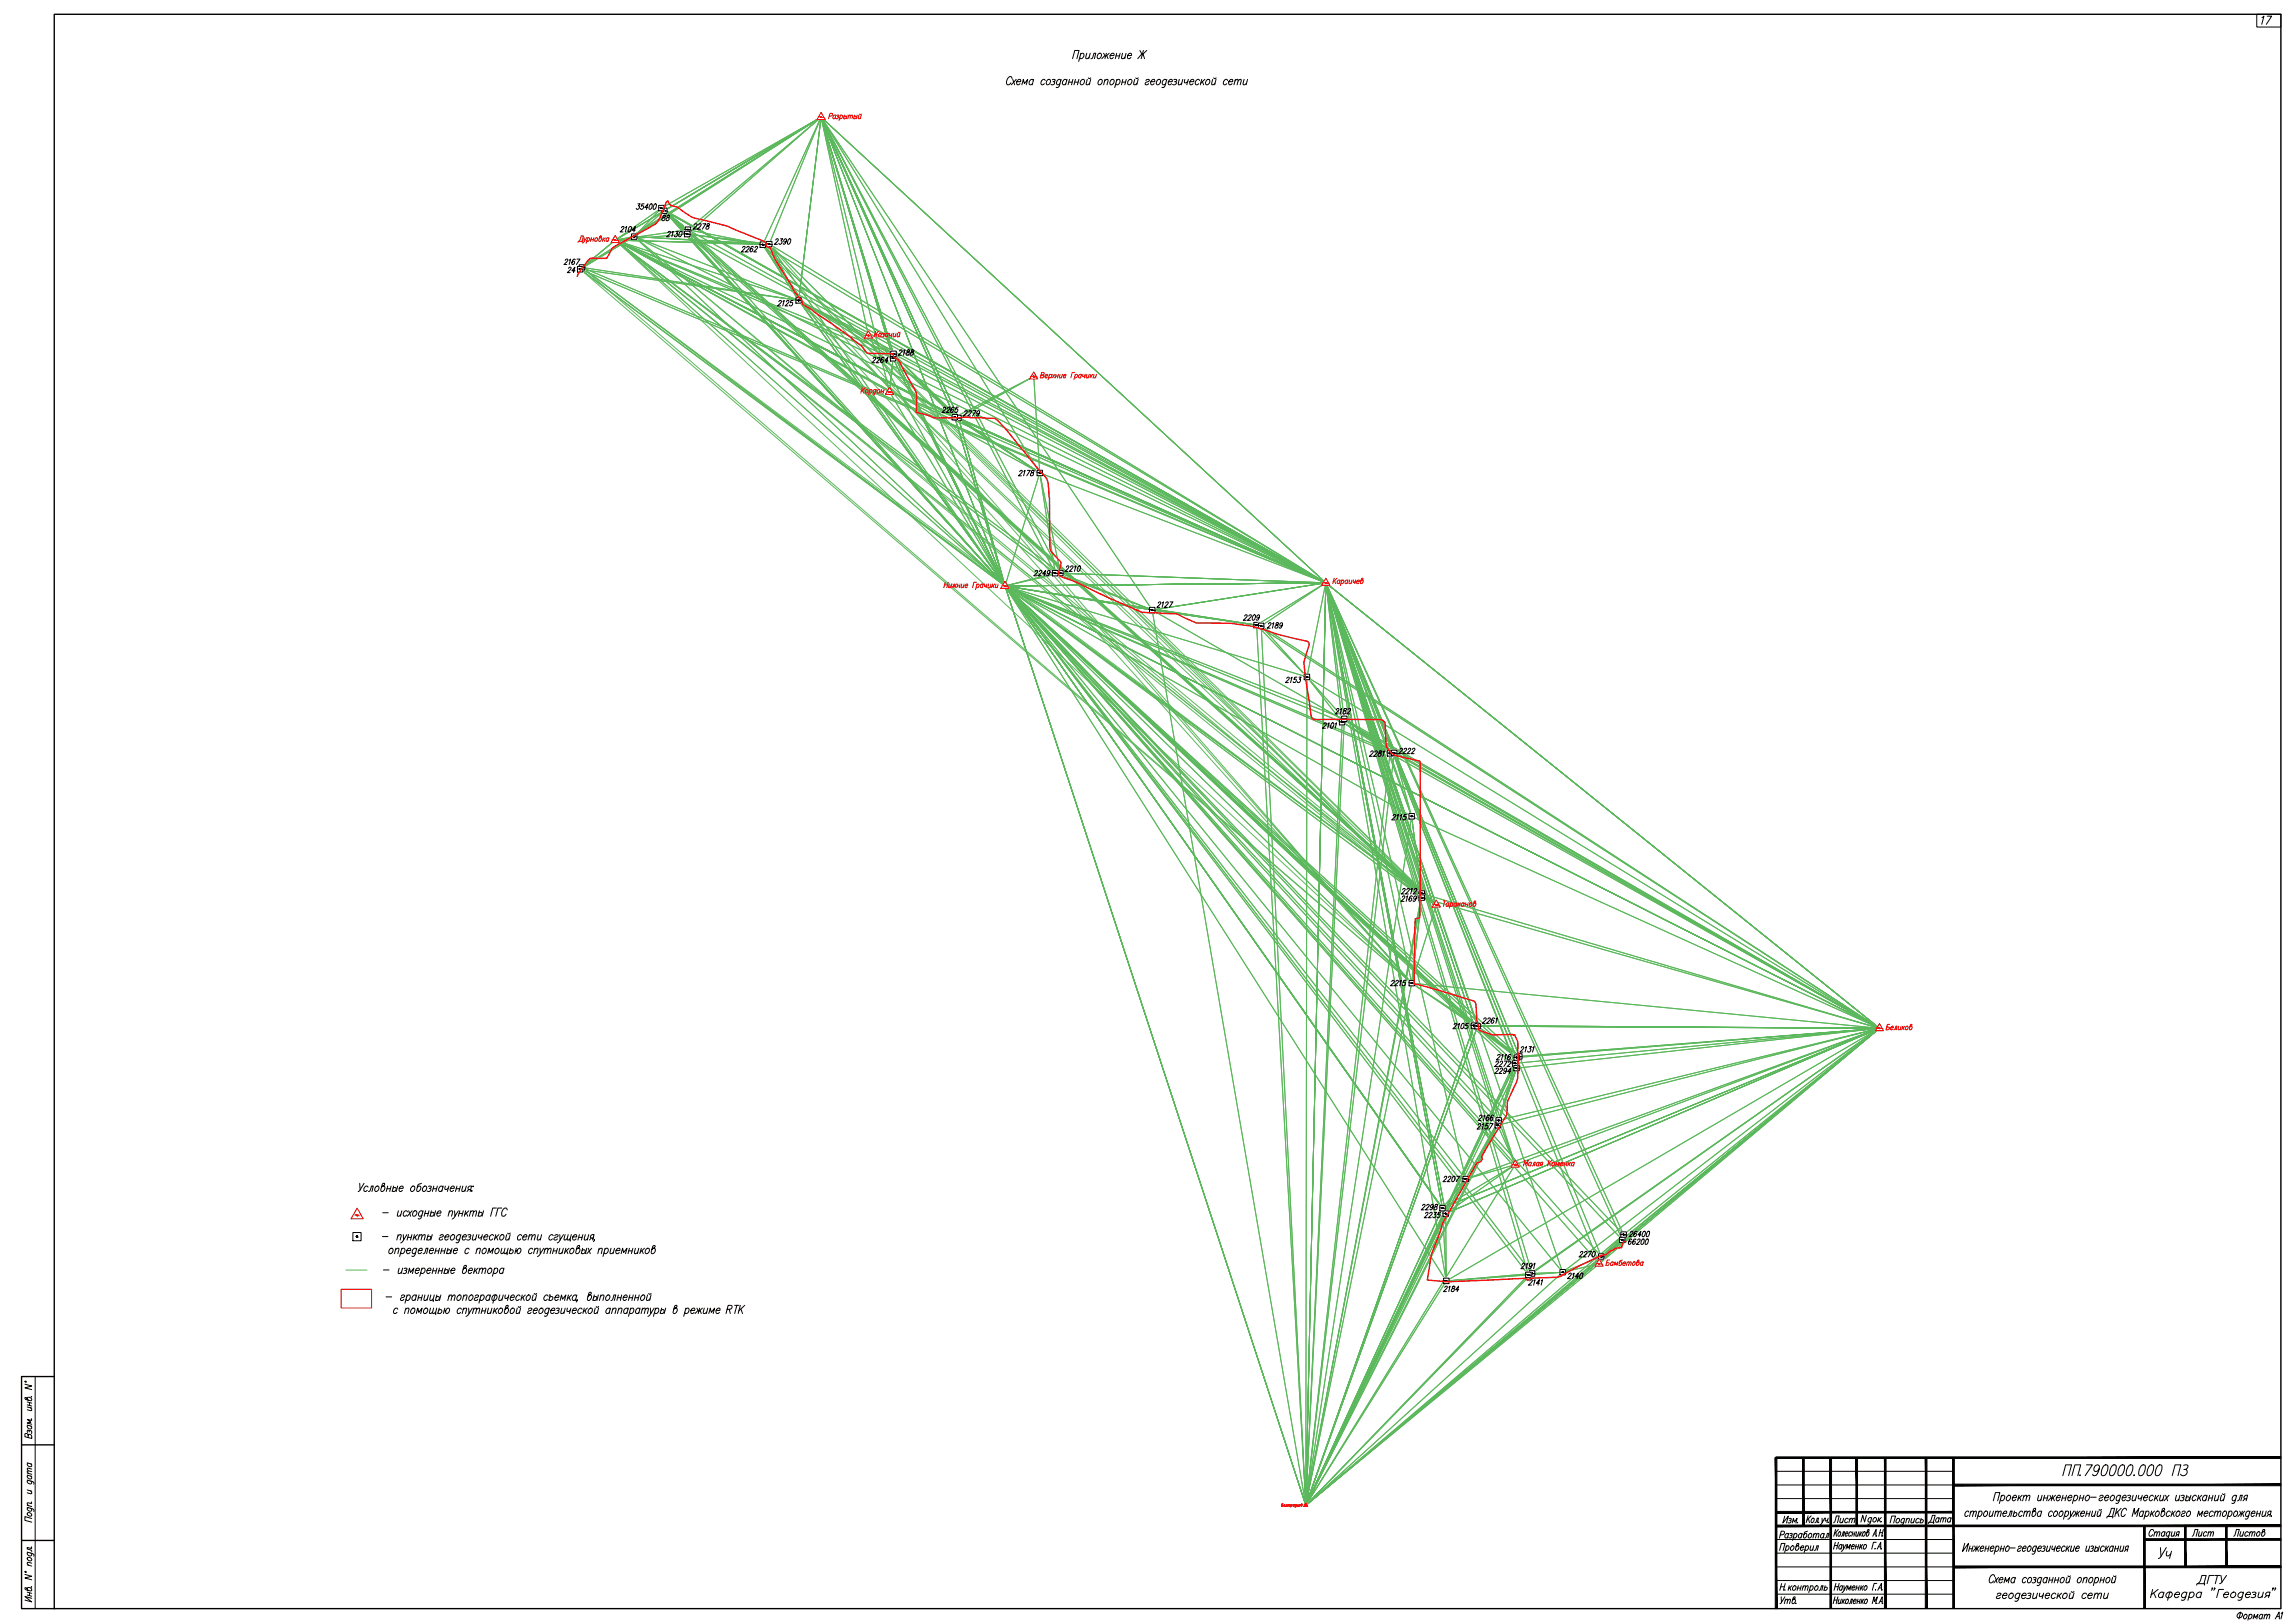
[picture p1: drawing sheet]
<svg xmlns="http://www.w3.org/2000/svg" width="841mm" height="594mm" viewBox="0 0 841 594" stroke-linecap="round" stroke-linejoin="round" font-family="sans-serif">
<!-- layer: 0 -->
<g fill="none" stroke="#5cb85c" stroke-width=".37">
<path d="M300.9 42.9l184.9 170.6-184.9-170.6M300.9 42.9l-88.3 55.7M242.4 76.2l-10 10.4 11-9.4M242.4 76.2l9.7 7.9-.2 1.6-9.5-9.5 9.5 9.5M242.4 76.2l9.5 9.5zM242.4 76.2l9.7 7.9-.2 1.6M242.4 76.2l-16.9 11.8-12.2 9.9M242.4 76.2l58.5-33.3-21.4 46.7M243.4 77.2l-17.9 10.8 6.9-1.4M243.4 77.2l8.7 6.9M213.3 97.9l19.1-11.3-19.8 12M213.3 97.9l-.7 .7"/>
<path d="M225.5 88l75.4-45.1 26.5 86.7-26.5-86.7 80.1 130.3M225.5 88l56.4 1.4 19-46.5 26.4 88.3-26.4-88.3 87.7 167M225.5 88l54 1.6M251.9 85.7l30 3.7-49.5-2.8M251.9 85.7l49-42.8-57.5 34.3 57.5-34.3-87.6 55M251.9 85.7l233.9 127.8-193.1-103.5 34.7 19.6M251.9 85.7l-26.4 2.3M251.9 85.7l27.6 3.9M252.1 84.1l-26.6 3.9-12.9 10.6M252.1 84.1l27.4 5.5 2.4-.2-2.4 .2-47.1-3M252.1 84.1l48.8-41.2-68.5 43.7M252.1 84.1l233.7 129.4"/>
<path d="M318.2 122.9l50.1 91.7 92.2 14.3M318.2 122.9l-25.5-12.9 34.6 21.2M318.2 122.9l-17.3-80 67.4 171.7-67.4-171.7 121.3 180.5M318.2 122.9l9.2 6.7M318.2 122.9l9.1 8.3M327.3 131.2l.1-1.6-.1 1.6M327.3 131.2l41 83.4-41-83.4M327.3 131.2l158.5 82.3-97.2-3.6M327.4 129.6l22.5 23.2-22.6-21.6M327.4 129.6l158.4 83.9-104.8-40.3M378.8 137.9l-28.9 14.9 31.1 20.4-29.7-20.1-1.4-.3M326 143.5l1.4-13.9 23.9 23.5"/>
<path d="M326 143.5l1.3-12.3 24 21.9M326 143.5l42.3 71.1-17-61.5 17 61.5-18.4-61.8 18.4 61.8 18.4-4.7M326 143.5l-25.1-100.6 50.4 110.2-50.4-110.2 49 109.9-49-109.9 85.8 167M326 143.5l159.8 70-134.5-60.4 134.5 60.4-99.1-3.6M326 143.5l23.9 9.3M349.9 152.8l1.4 .3-1.4-.3 31.1 20.4M349.9 152.8l135.9 60.7-135.9-60.7M351.3 153.1l27.5-15.2 2.2 35.3M351.3 153.1l29.7 20.1M381 173.2l-12.7 41.4-40.9-85 40.9 85 20.3-4.7M368.3 214.6l-75.6-104.6 75.6 104.6M368.3 214.6l149 145.5 22.9 15.6"/>
<path d="M368.3 214.6l152.7 112.7-3.7-28.3M368.3 214.6l117.5-1.1-117.5 1.1 117.5-1.1-117.5 1.1 117.5-1.1 109.2 238.7M386.7 209.9h1.9l33.6 13.5zM386.7 209.9l-5.7-36.7 7.6 36.7M422.2 223.4l266.5 153.2-226.5-147.3M422.2 223.4l-53.9-8.8 53.9 8.8M422.2 223.4l63.6-9.9-63.6 9.9M422.2 223.4l56.3 327.9M460.5 228.9l228.2 147.7-209.8-128.7M460.5 228.9l18 322.4-16.3-322M460.5 228.9l1.7 .4 30.5 34-.8 1.2-13-16.6zM460.5 228.9l-38.3-5.5 40 5.9"/>
<path d="M460.5 228.9l25.3-15.4 6.1 51M462.2 229.3l-93.9-14.7 123.6 49.9M462.2 229.3l23.6-15.8 71 173.4M478.9 247.9l-.4 303.4 13.4-286.8M478.9 247.9l-110.6-33.3 141.1 61.3M478.9 247.9l6.9-34.4 23.6 62.4M492.7 263.3l196 113.3-196.8-112.1M492.7 263.3l-14.2 288 30.9-275.4M492.7 263.3l18.2 12.5-19-11.3 17.5 11.4zM492.7 263.3l-124.4-48.7 149 84.4M492.7 263.3l-6.9-49.8 31.5 85.5M509.4 275.9l7.9 23.1 3.7 29.8"/>
<path d="M509.4 275.9l1.5-.1 6.4 23.2M510.9 275.8l177.8 100.8-179.3-100.7M510.9 275.8l-32.4 275.5 38.8-252.3M510.9 275.8l-142.6-61.2 152.7 114.2M510.9 275.8l-25.1-62.3 35.2 113.8v1.5M517.3 299l171.4 77.6-167.7-47.8M521 328.8l-42.5 222.5 61.7-175.6-61.7 175.6 63-175.4-63 175.4 77.3-164M521 328.8l-3.7 31.3 24.2 15.8M521 328.8l-35.2-115.3 31.5 146.6M521 328.8l5.3 2.6M526.3 331.4l-5.3-4.1 167.7 49.3M526.3 331.4l-9 28.7"/>
<path d="M517.3 360.1l3.7-32.8-42.5 224M540.2 375.7l148.5 .9-148.5-.9M540.2 375.7l16.6 11.2-15.3-11 14.3 11.4-15.6-11.6 1.3 .2zM540.2 375.7l-171.9-161.1 171.9 161.1M541.5 375.9l147.2 .7-147.2-.7M541.5 375.9l-173.2-161.3 173.2 161.3M688.7 376.6l-210.2 174.7 210.2-174.7-210.2 174.7 116-97.2M688.7 376.6l-320.4-162 320.4 162-320.4-162 110.2 336.7M688.7 376.6l-171.4-16.5-38.8 191.2M688.7 376.6l-202.9-163.1 202.9 163.1-202.9-163.1 70 173.8M555.3 389.5l133.4-12.9-132.9 14.6M555.3 389.5l-187-174.9 187 212"/>
<path d="M555.3 389.5l-69.5-176 54.4 162.2-54.4-162.2 63 198.6M555.8 391.2l-77.3 160.1 70.3-139.2M555.8 387.3l1-.4-1.5 2.6zM555.8 387.3l-187.5-172.7 180.9 195.8M555.8 391.2l-187.5-176.6 168.8 217.3M555.8 391.2l-70-177.7 55.7 162.4-55.7-162.4 63.4 196.9M555.8 387.3v3.9M556.8 386.9l131.9-10.3-132.9 10.7M556.8 386.9l-78.3 164.4 76.8-161.8M556.8 386.9l-1 4.3-.5-1.7M556.8 386.9l-188.5-172.3 180.5 197.5M548.8 412.1l-11.7 19.8"/>
<path d="M549.2 410.4l139.5-33.8-139.9 35.5M549.2 410.4l-70.7 140.9 76.8-124.7M549.2 410.4l-.4 1.7 6.5 14.5M549.2 410.4l6.6-19.2-7 20.9M549.2 410.4l6.1-20.9-6.5 22.6M537.1 431.9l-58.6 119.4 50.1-108.8-50.1 108.8 51.3-106.8-51.3 106.8 51.5-82.1M537.1 431.9l-7.3 12.6-1.2-2 1.2 2 .2 24.7-1.4-26.7zM537.1 431.9l18.2-5.3-25.5 17.9M555.3 426.6l133.4-50-151.6 55.3M555.3 426.6l-6.1-16.2-12.1 21.5M555.3 426.6l-69.5-213.1 51.3 218.4M555.3 426.6l-26.7 15.9"/>
<path d="M528.6 442.5l160.1-65.9-160.1 65.9M528.6 442.5l-160.3-227.9 160.3 227.9M528.6 442.5l-42.8-229 42.8 229M529.8 444.5l158.9-67.9-158.9 67.9M529.8 444.5l-161.5-229.9 161.5 229.9M529.8 444.5l-44-231 44 231M594.5 454.1l94.2-77.5-101.9 83.6M594.5 454.1l-8.5 8.8 .8-2.7-14.2 5.8M594.5 454.1l-226.2-239.5 161.7 254.6M594.5 454.1l-108.7-240.6-7.3 337.8M595 452.2l93.7-75.6-102.7 86.3M595 452.2l-116.5 99.1 108.3-91.1"/>
<path d="M595 452.2l-9 10.7-13.4 3.1-12.5 1M595 452.2l-226.7-237.6 204.3 251.4M560.1 467l128.6-90.4-158.7 92.6M561.4 466.4l-82.9 84.9 81.6-84.3M572.6 466l116.1-89.4-127.3 89.8M572.6 466l-11.2 .4-1.3 .6-30.1 2.2 31.4-2.8M572.6 466l-86.8-252.5 44.2 255.7M586 462.9l-107.5 88.4 94.1-85.3M586 462.9l-217.7-248.3 191.8 252.4M586 462.9l-100.2-249.4 74.3 253.5M586.8 460.2l8.2-8-.5 1.9zM586.8 460.2l-218.5-245.6 193.1 251.8"/>
<path d="M586.8 460.2l-101-246.7 75.6 252.9"/>
</g>
<!-- layer: BaseLine -->
<g fill="none" stroke="#5cb85c" stroke-width=".37">
<path d="M300.9 42.9l26.4 88.3-101.8-43.2M300.9 42.9l26.4 88.3-34.6-21.2M300.9 42.9l-88.3 55.7M242.4 76.2l125.9 138.4-135.9-128M242.4 76.2l243.4 137.3-273.2-114.9M242.4 76.2l125.9 138.4-155.7-116M242.4 76.2l243.4 137.3-242.4-136.3M242.4 76.2l-10 10.4-19.8 12M242.4 76.2l9.7 7.9-8.7-6.9M242.4 76.2l58.5-33.3-57.5 34.3M242.4 76.2l-16.9 11.8-12.2 9.9M242.4 76.2l283.9 255.2-300.8-243.4 67.2 22"/>
<path d="M242.4 76.2l1 1M242.4 76.2l9.5 9.5M243.4 77.2l242.4 136.3-242.4-136.3M243.4 77.2l8.5 8.5 27.6 3.9M243.4 77.2l124.9 137.4-155-116.7M243.4 77.2l124.9 137.4-88.8-125M243.4 77.2l242.4 136.3-233.9-127.8M243.4 77.2l-11 9.4-19.1 11.3M243.4 77.2l57.5-34.3-49 42.8M243.4 77.2l-1-1 278.6 251.1M243.4 77.2l-17.9 10.8 6.9-1.4M243.4 77.2l282.9 254.2-313-233.5"/>
<path d="M243.4 77.2l8.5 8.5M212.6 98.6l273.2 114.9-253.4-126.9 135.9 128M212.6 98.6l.7-.7 304 262.2M212.6 98.6l12.9-10.6 295.5 239.3M212.6 98.6l155.7 116M213.3 97.9l79.4 12.1M213.3 97.9l-.7 .7M225.5 88l163.1 121.9h-1.9zM225.5 88l75.4-45.1-8.2 67.1 25.5 12.9M225.5 88l163.1 121.9-87.7-167 85.8 167M225.5 88l101.8 43.2-9.1-8.3M225.5 88l67.2 22"/>
<path d="M225.5 88l260.3 125.5M232.4 86.6l60.3 23.4-80.1-11.4M232.4 86.6l68.5-43.7 184.9 170.6M232.4 86.6l293.9 244.8-313.7-232.8M232.4 86.6l253.4 126.9M251.9 85.7l116.4 128.9-124.9-137.4 124.9 137.4-155-116.7M251.9 85.7l116.4 128.9-75.6-104.6-13.2-20.4M251.9 85.7l.2-1.6 27.4 5.5M251.9 85.7l30 3.7 10.8 20.6M251.9 85.7l-26.4 2.3 56.4 1.4M251.9 85.7l274.4 245.7-233.6-221.4M252.1 84.1l48.8-41.2-19 46.5-2.4 .2"/>
<path d="M252.1 84.1l268.9 243.2-269.1-241.6M252.1 84.1l-8.7-6.9 277.6 250.1M252.1 84.1l-9.7-7.9 9.5 9.5M252.1 84.1l-26.6 3.9 54 1.6M252.1 84.1l274.2 247.3-244.4-242M252.1 84.1l116.2 130.5M252.1 84.1l-.2 1.6M279.5 89.6l206.3 123.9-272.5-115.6M279.5 89.6l21.4-46.7-87.6 55M279.5 89.6l-47.1-3 288.6 242.2M279.5 89.6l246.8 241.8-9 28.7M279.5 89.6l88.8 125"/>
<path d="M281.9 89.4l10.8 20.6-10.8-20.6 86.4 125.2M281.9 89.4l-2.4 .2 13.2 20.4M281.9 89.4l235.4 270.7-237.8-270.5M281.9 89.4l239.1 239.4-241.5-239.2M281.9 89.4l-49.5-2.8 60.3 23.4M281.9 89.4l203.9 124.1M281.9 89.4l10.8 20.6M292.7 110l-13.2-20.4 13.2 20.4M292.7 110l8.2-67.1-8.2 67.1M292.7 110l193.1 103.5-117.5 1.1M292.7 110l8.2-67.1 67.4 171.7M292.7 110l-80.1-11.4 304.7 261.5"/>
<path d="M292.7 110l224.6 250.1M292.7 110l228.3 218.8M318.2 122.9l50.1 91.7-42.3-71.1M318.2 122.9l9.2 6.7-101.9-41.6 155.5 85.2M318.2 122.9l-17.3-80 67.4 171.7M327.4 129.6l-101.9-41.6 155.5 85.2M327.4 129.6l-34.7-19.6 75.6 104.6M327.4 129.6l-26.5-86.7 26.5 86.7M327.4 129.6l-.1 1.6 41 83.4M378.8 137.9l-28.9 14.9M326 143.5l-100.5-55.5 142.8 126.6M326 143.5l23.9 9.3 1.4 .3 134.5 60.4z"/>
<path d="M326 143.5l1.4-13.9 40.9 85M326 143.5l-25.1-100.6 50.4 110.2-50.4-110.2 184.9 170.6M326 143.5l1.3-12.3 24 21.9M349.9 152.8l-124.4-64.8 124.4 64.8M349.9 152.8l135.9 60.7-135.9-60.7M349.9 152.8l1.4 .3 134.5 60.4-99.1-3.6M349.9 152.8l31.1 20.4 104.8 40.3M349.9 152.8l-22.5-23.2 40.9 85M349.9 152.8l-49-109.9 49 109.9M349.9 152.8l-22.6-21.6 158.5 82.3M349.9 152.8l31.1 20.4-29.7-20.1M349.9 152.8l1.4 .3"/>
<path d="M351.3 153.1l-125.8-65.1 125.8 65.1M351.3 153.1l17 61.5-17-61.5M351.3 153.1l29.7 20.1-12.7 41.4M351.3 153.1l-23.9-23.5 158.4 83.9M351.3 153.1l27.5-15.2 2.2 35.3M381 173.2l-80.1-130.3 121.3 180.5M381 173.2l7.6 36.7 33.6 13.5M381 173.2l5.7 36.7M368.3 214.6l226.7 237.6-8.2 8M368.3 214.6l204.3 251.4-11.2 .4M368.3 214.6l161.7 254.6-.2-24.7M368.3 214.6l117.5-1.1 109.2 238.7"/>
<path d="M368.3 214.6l226.2 239.5-7.7 6.1M368.3 214.6l110.2 336.7 116.5-99.1M368.3 214.6l320.4 162-158.9 67.9M368.3 214.6l161.5 229.9 25.5-17.9M368.3 214.6l180.5 197.5 6.5-22.6M368.3 214.6l188.5 172.3-16.6-11.2M368.3 214.6l110.2 336.7 51.3-106.8M368.3 214.6l320.4 162-148.5-.9M368.3 214.6l149 84.4-7.9-23.1M368.3 214.6l124.4 48.7-13.8-15.4M368.3 214.6l93.9 14.7-40-5.9M368.3 214.6l117.5-1.1 31.5 85.5"/>
<path d="M368.3 214.6l123.6 49.9-13-16.6M368.3 214.6l92.2 14.3-38.3-5.5M368.3 214.6l110.2 336.7 38.8-252.3M368.3 214.6l320.4 162-266.5-153.2M386.7 209.9l-18.4 4.7-18.4-61.8 18.4 61.8 117.5-1.1M386.7 209.9l35.5 13.5M485.8 213.5l108.7 240.6 .5-1.9M485.8 213.5l-7.3 337.8 116-97.2-8.5 8.8M485.8 213.5l202.9 163.1-158.7 92.6-51.5 82.1 94.1-85.3M485.8 213.5l69.5 213.1-6.1-16.2M485.8 213.5l69.5 176 .5-2.2M485.8 213.5l54.4 162.2 15.6 11.6"/>
<path d="M485.8 213.5l-117.5 1.1 187 212M485.8 213.5l44 231-1.2-2M485.8 213.5l63 198.6 6.5 14.5M485.8 213.5l71 173.4-1.5 2.6M485.8 213.5l-7.3 337.8 76.8-124.7M485.8 213.5l202.9 163.1-132.9 10.7M485.8 213.5l31.5 146.6-149-145.5M485.8 213.5l6.1 51 .8-1.2M485.8 213.5l-25.3 15.4 1.7 .4M485.8 213.5l-7.3 337.8 38.8-191.2M485.8 213.5l202.9 163.1-226.5-147.3M485.8 213.5l-63.6 9.9-53.9-8.8"/>
<path d="M485.8 213.5l-97.2-3.6-20.3 4.7M485.8 213.5l-233.7-129.4 116.2 130.5M485.8 213.5l-203.9-124.1 86.4 125.2M422.2 223.4l-53.9-8.8 110.6 33.3M422.2 223.4l63.6-9.9-6.9 34.4M422.2 223.4l56.3 327.9 .4-303.4M460.5 228.9l228.2 147.7-210.2 174.7M462.2 229.3l16.3 322 14.2-288M478.9 247.9l-16.7-18.6 23.6-15.8 6.9 49.8M478.9 247.9l-18.4-19 18 322.4 13.4-286.8 196.8 112.1-171.4-16.5M478.9 247.9l209.8 128.7-179.3-100.7M492.7 263.3l196 113.3-171.4-77.6"/>
<path d="M509.4 275.9l-141.1-61.3 152.7 112.7M509.4 275.9l-23.6-62.4 35.2 113.8M509.4 275.9l-30.9 275.4 42.5-224M510.9 275.8l-142.6-61.2 171.9 161.1M510.9 275.8l6.4 23.2 3.7 28.3M510.9 275.8l-18.2-12.5 16.7 12.6M510.9 275.8l-25.1-62.3 54.4 162.2M510.9 275.8l-19-11.3 17.5 11.4M510.9 275.8l-32.4 275.5 61.7-175.6M510.9 275.8l177.8 100.8-167.7-47.8M510.9 275.8l-1.5 .1M517.3 299l3.7 29.8"/>
<path d="M521 328.8l-152.7-114.2 173.2 161.3M521 328.8l-35.2-115.3 55.7 162.4M521 327.3l-3.7 32.8 22.9 15.6M521 328.8l-3.7 31.3 24.2 15.8M521 328.8l-42.5 222.5 63-175.4M521 327.3l167.7 49.3-148.5-.9M521 328.8l-295.5-240.8 291.8 272.1M521 327.3l5.3 4.1-5.3-2.6M521 327.3v1.5M540.2 375.7l-61.7 175.6 76.8-161.8M540.2 375.7l1.3 .2M541.5 375.9l14.3 11.4v3.9"/>
<path d="M541.5 375.9l-55.7-162.4 42.8 229M541.5 375.9l-1.3-.2-171.9-161.1 187 174.9M541.5 375.9l-173.2-161.3 160.3 227.9M541.5 375.9l15.3 11-1 .4M541.5 375.9l-63 175.4 50.1-108.8M541.5 375.9l147.2 .7-132.9 14.6M541.5 375.9l147.2 .7M688.7 376.6l-102.7 86.3M688.7 376.6l-151.6 55.3M555.3 389.5l133.4-12.9-133.4 50M555.8 391.2l-6.6 19.2-12.1 21.5M555.8 387.3l-70-173.8 63.4 196.9"/>
<path d="M555.8 391.2l-70-177.7 51.3 218.4M555.8 391.2l-.5-1.7-6.1 20.9M555.8 387.3l-187.5-172.7 180.9 195.8M555.8 391.2l-187.5-176.6 168.8 217.3M555.8 391.2l-7 20.9 .4-1.7M555.8 391.2l1-4.3-78.3 164.4 70.3-139.2M555.8 387.3l-77.3 164 70.7-140.9M555.8 391.2l-77.3 160.1 58.6-119.4M556.8 386.9l131.9-10.3-210.2 174.7M548.8 412.1l139.9-35.5-158.9 67.9M548.8 412.1l-11.7 19.8M549.2 410.4l139.5-33.8-160.1 65.9"/>
<path d="M537.1 431.9l18.2-5.3-26.7 15.9M537.1 431.9l-8.5 10.6M537.1 431.9l-7.3 12.6M528.6 442.5l1.2 2-161.5-229.9 193.1 251.8M528.6 442.5l-160.3-227.9 218.5 245.6M528.6 442.5l1.4 26.7 31.4-2.8M528.6 442.5l-42.8-229 101 246.7M528.6 442.5l-50.1 108.8 108.3-91.1M528.6 442.5l160.1-65.9-128.6 90.4M529.8 444.5l-44-231 75.6 252.9M529.8 444.5l-51.3 106.8 82.9-84.9M594.5 454.1l94.2-77.5-210.2 174.7"/>
<path d="M595 452.2l93.7-75.6-116.1 89.4M595 452.2l-9 10.7M561.4 466.4l-1.3 .6M572.6 466l-86.8-252.5 44.2 255.7 30.1-2.2M586 462.9l-217.7-248.3 191.8 252.4M586 462.9l-100.2-249.4 74.3 253.5M586 462.9l-107.5 88.4 81.6-84.3M586 462.9l-13.4 3.1M586.8 460.2l-14.2 5.8-12.5 1M586.8 460.2l101.9-83.6-127.3 89.8M586.8 460.2l-.8 2.7"/>
</g>
<g fill="none" stroke="#fff" stroke-width=".37">
<path d="M241.4 75.2h2M242.5 76.2h2M211.6 97.6h2M212.2 97h2.1M231.4 85.7h2M250.9 84.7h2M251.1 83.1h2M278.5 88.6h2M280.9 88.4h2M291.7 109h2M326.3 130.2h2M326.4 128.6h2.1"/>
<path d="M348.9 151.8h2M350.3 152.1h1.9M380.1 172.2h1.9M385.7 208.9h2M387.6 208.9h2M421.2 222.4h2M459.5 228h2M461.2 228.2h2M477.9 246.9h2M490.8 263.5h2M491.6 262.3h2M508.4 274.9h2"/>
<path d="M509.9 274.8h2M516.3 298h2M520 326.2h2M520 327.8h2M516.4 359.1h2M539.1 374.6h2.1M540.5 374.9h2M554.3 388.5h2M554.8 390.2h2M554.8 386.4h2M555.8 385.9h2M547.9 411.2h2"/>
<path d="M548.2 409.3h2M536.1 430.9h2M129.3 451.4h3M527.6 441.5h2M528.8 443.5h2M585.8 459.2h2M593.5 453.1h2M594 451.2h2M529 468.2h2M559.1 465.9h2M560.4 465.4h2M571.7 465h1.9"/>
</g>
<g fill="#fff" stroke="#fff" stroke-width=".37">
<path d="M368.3 212.9l1.5 2.6h-3z"/>
<path d="M485.8 211.8l1.6 2.6h-3z"/>
<path d="M478.5 550.4l.7 1.4h-1.4z"/>
<path d="M688.7 374.9l1.5 2.6h-2.9z"/>
<path d="M326 141.8l1.5 2.6h-3z"/>
<path d="M318.2 121.2l1.6 2.6h-3z"/>
<path d="M225.5 86.2l1.4 2.6h-3z"/>
<path d="M300.9 41.2l1.5 2.6h-3z"/>
<path d="M378.8 136.2l1.5 2.6h-3z"/>
<path d="M526.3 329.6l1.5 2.6h-3z"/>
<path d="M586 461.1l1.5 2.6h-3z"/>
<path d="M555.3 424.9l1.5 2.6h-3.1z"/>
<path d="M242.5 76.2v2h2zM242.5 76.2h2v2z"/>
<path d="M280.9 88.4v2h2zM280.9 88.4h2v2z"/>
<path d="M251.1 83.1v2h2zM251.1 83.1h2v2z"/>
<path d="M231.4 85.7v2h2zM231.4 85.7h2v2z"/>
<path d="M250.9 84.7v2h2zM250.9 84.7h2v2z"/>
<path d="M212.2 97v2h2.1zM212.2 97h2.1v2z"/>
<path d="M278.5 88.6v2h2zM278.5 88.6h2v2z"/>
<path d="M241.4 75.2v2h2zM241.4 75.2h2v2z"/>
<path d="M211.6 97.6v2h2zM211.6 97.6h2v2z"/>
<path d="M326.3 130.2v2h2zM326.3 130.2h2v2z"/>
<path d="M387.6 208.9v2h2zM387.6 208.9h2v2z"/>
<path d="M291.7 109v2h2zM291.7 109h2v2z"/>
<path d="M326.4 128.6v2h2.1zM326.4 128.6h2.1v2z"/>
<path d="M380.1 172.2v2h1.9zM380.1 172.2h1.9v2z"/>
<path d="M350.3 152.1v2h1.9zM350.3 152.1h1.9v2z"/>
<path d="M348.9 151.8v2h2zM348.9 151.8h2v2z"/>
<path d="M385.7 208.9v2h2zM385.7 208.9h2v2z"/>
<path d="M459.5 228v1.9h2zM459.5 228h2v1.9z"/>
<path d="M490.8 263.5v2h2zM490.8 263.5h2v2z"/>
<path d="M516.4 359.1v2h2zM516.4 359.1h2v2z"/>
<path d="M461.2 228.2v2h2zM461.2 228.2h2v2z"/>
<path d="M491.6 262.3v2h2zM491.6 262.3h2v2z"/>
<path d="M516.3 298v2h2zM516.3 298h2v2z"/>
<path d="M421.2 222.4v2h2zM421.2 222.4h2v2z"/>
<path d="M477.9 246.9v2h2zM477.9 246.9h2v2z"/>
<path d="M508.4 274.9v2h2zM508.4 274.9h2v2z"/>
<path d="M520 326.2v2h2zM520 326.2h2v2z"/>
<path d="M509.9 274.8v2h2zM509.9 274.8h2v2z"/>
<path d="M520 327.8v2h2zM520 327.8h2v2z"/>
<path d="M555.8 385.9v2h2zM555.8 385.9h2v2z"/>
<path d="M547.9 411.2v2h2zM547.9 411.2h2v2z"/>
<path d="M539.1 374.6v2h2.1zM539.1 374.6h2.1v2z"/>
<path d="M554.3 388.5v2h2zM554.3 388.5h2v2z"/>
<path d="M554.8 386.4v2h2zM554.8 386.4h2v2z"/>
<path d="M548.2 409.3v2.1h2zM548.2 409.3h2v2.1z"/>
<path d="M540.5 374.9v2h2zM540.5 374.9h2v2z"/>
<path d="M554.8 390.2v2h2zM554.8 390.2h2v2z"/>
<path d="M536.1 430.9v1.9h2zM536.1 430.9h2v1.9z"/>
<path d="M593.5 453.1v2h2zM593.5 453.1h2v2z"/>
<path d="M529 468.2v1.9h2zM529 468.2h2v1.9z"/>
<path d="M571.7 465v2h1.9zM571.7 465h1.9v2z"/>
<path d="M594 451.2v2h2zM594 451.2h2v2z"/>
<path d="M528.8 443.5v2h2zM528.8 443.5h2v2z"/>
<path d="M560.4 465.4v2h2zM560.4 465.4h2v2z"/>
<path d="M585.8 459.2v2h2zM585.8 459.2h2v2z"/>
<path d="M527.6 441.5v2h2zM527.6 441.5h2v2z"/>
<path d="M559.1 465.9v2h2zM559.1 465.9h2v2z"/>
<path d="M129.3 451.4v3h3zM129.3 451.4h3v3z"/>
</g>
<g fill="#000" stroke="#000" stroke-width=".37">
<path d="M242.3 76.3h.2zM242.3 76.2h.2zM243.4 77.2h.2zM212.5 98.7h.2zM232.3 86.6h.2zM232.3 86.7h.2zM252 84.1h.2zM292.6 110.1h.2zM327.2 131.3h.2zM349.8 152.9h.2zM351.1 153.1h.3zM380.9 173.3h.3z"/>
<path d="M478.8 248h.2zM478.8 247.9h.2zM491.7 264.5h.2zM492.5 263.3h.2zM509.3 276h.2zM517.2 299h.2zM517.3 360.1h.2zM555.7 391.2h.2zM555.7 387.3h.2zM556.7 386.9h.2zM548.8 412.2h.2zM549.1 410.4h.2z"/>
<path d="M130.7 453h.2zM528.5 442.5h.2zM529.7 444.5h.2zM594.4 454.1h.2zM572.5 466h.3zM586.7 460.3h.2zM586.7 460.2h.2z"/>
<path d="M242.3 76.2h.2zM242.3 76.2h.2zM242.3 76.2h.2zM242.3 76.2h.2z"/>
<path d="M242.3 76.2h.2zM242.3 76.2h.2zM242.3 76.2h.2zM242.3 76.2h.2zM242.3 76.2h.2zM242.3 76.2h.2zM242.3 76.2h.2zM242.3 76.2h.2zM242.3 76.2h.2zM242.3 76.2h.2z"/>
<path d="M242.3 76.2l.2 .1zM242.3 76.2l.2 .1zM242.3 76.3h.2z"/>
<path d="M243.4 77.2h.2zM243.4 77.2h.2zM243.4 77.2h.2zM243.4 77.2h.2zM243.4 77.2h.2zM243.4 77.2h.2z"/>
<path d="M243.4 77.2h.2zM243.4 77.2h.2zM243.4 77.2h.2zM243.4 77.2h.2z"/>
<path d="M212.5 98.6h.2zM212.5 98.6h.2zM212.5 98.6h.2zM212.5 98.6h.2zM212.5 98.6h.2zM212.5 98.6h.2zM212.5 98.6h.2z"/>
<path d="M212.5 98.6h.2zM212.5 98.6h.2zM212.5 98.6h.2zM212.5 98.6h.2zM212.5 98.6h.2zM212.5 98.6h.2zM212.5 98.6h.2zM212.5 98.6h.2z"/>
<path d="M212.5 98.6l.2 .1zM212.5 98.6l.2 .1zM212.5 98.7h.2zM212.5 98.7h.2zM212.5 98.7h.2zM212.5 98.7h.2z"/>
<path d="M232.3 86.6h.2zM232.3 86.6h.2zM232.3 86.6h.2zM232.3 86.6h.2zM232.3 86.6h.2zM232.3 86.6h.2zM232.3 86.6h.2zM232.3 86.6h.2zM232.3 86.6h.2zM232.3 86.6h.2z"/>
<path d="M232.3 86.6l.2 .1zM232.3 86.6l.2 .1zM232.3 86.7h.2zM232.3 86.7h.2zM232.3 86.7h.2zM232.3 86.7h.2zM232.3 86.7h.2z"/>
<path d="M252 84.1h.2zM252 84.1h.2z"/>
<path d="M292.6 110h.2zM292.6 110h.2zM292.6 110h.2zM292.6 110h.2zM292.6 110h.2zM292.6 110h.2z"/>
<path d="M292.6 110l.2 .1zM292.6 110l.2 .1zM292.6 110.1h.2zM292.6 110.1h.2zM292.6 110.1h.2zM292.6 110.1h.2zM292.6 110.1h.2z"/>
<path d="M327.2 131.2h.2zM327.2 131.2h.2zM327.2 131.2h.2zM327.2 131.2h.2zM327.2 131.2h.2zM327.2 131.2h.2z"/>
<path d="M327.2 131.2h.2zM327.2 131.2h.2zM327.2 131.2h.2zM327.2 131.2h.2zM327.2 131.2h.2zM327.2 131.2h.2zM327.2 131.2h.2zM327.2 131.2h.2z"/>
<path d="M327.2 131.2l.2 .1zM327.2 131.2l.2 .1zM327.2 131.3h.2zM327.2 131.3h.2zM327.2 131.3h.2zM327.2 131.3h.2zM327.2 131.3h.2zM327.2 131.3h.2z"/>
<path d="M349.8 152.7l.2 .1zM349.8 152.7l.2 .1zM349.8 152.8h.2zM349.8 152.8h.2zM349.8 152.8h.2zM349.8 152.8h.2zM349.8 152.8h.2zM349.8 152.8h.2zM349.8 152.8h.2zM349.8 152.8h.2z"/>
<path d="M349.8 152.8h.2zM349.8 152.8h.2zM349.8 152.8h.2zM349.8 152.8h.2zM349.8 152.8h.2zM349.8 152.8h.2zM349.8 152.8h.2zM349.8 152.8h.2z"/>
<path d="M349.8 152.8l.2 .1zM349.8 152.8l.2 .1zM349.8 152.9h.2zM349.8 152.9h.2z"/>
<path d="M351.1 153.1h.3zM351.1 153.1h.3z"/>
<path d="M351.1 153.1h.3zM351.1 153.1h.3zM351.1 153.1h.3zM351.1 153.1h.3zM351.1 153.1h.3zM351.1 153.1h.3zM351.1 153.1h.3zM351.1 153.1h.3zM351.1 153.1h.3zM351.1 153.1h.3z"/>
<path d="M351.1 153.1h.3zM351.1 153.1h.3zM351.1 153.1h.3zM351.1 153.1h.3z"/>
<path d="M351.1 153.1h.3zM351.1 153.1h.3z"/>
<path d="M380.9 173.2h.3zM380.9 173.2h.3zM380.9 173.2h.3zM380.9 173.2h.3zM380.9 173.2h.3zM380.9 173.2h.3zM380.9 173.2h.3zM380.9 173.2h.3z"/>
<path d="M380.9 173.2l.3 .1zM380.9 173.2l.3 .1zM380.9 173.3h.3zM380.9 173.3h.3zM380.9 173.3h.3zM380.9 173.3h.3z"/>
<path d="M388.5 209.9h.2zM388.5 209.9h.2zM388.5 209.9h.2zM388.5 209.9h.2zM388.5 209.9h.2zM388.5 209.9h.2z"/>
<path d="M388.5 209.9h.2zM388.5 209.9h.2zM388.5 209.9h.2zM388.5 209.9h.2zM388.5 209.9h.2zM388.5 209.9h.2zM388.5 209.9h.2zM388.5 209.9h.2zM388.5 209.9h.2zM388.5 209.9h.2z"/>
<path d="M388.5 209.9l.2 .1zM388.5 209.9l.2 .1z"/>
<path d="M462.1 229.2h.2zM462.1 229.2h.2zM462.1 229.2h.2zM462.1 229.2h.2zM462.1 229.2h.2z"/>
<path d="M462.1 229.2l.2 .1zM462.1 229.2l.2 .1zM462.1 229.3h.2zM462.1 229.3h.2zM462.1 229.3h.2zM462.1 229.3h.2zM462.1 229.3h.2zM462.1 229.3h.2z"/>
<path d="M462.1 229.3h.2zM462.1 229.3h.2z"/>
<path d="M478.8 247.9h.2zM478.8 247.9h.2zM478.8 247.9h.2zM478.8 247.9h.2zM478.8 247.9h.2zM478.8 247.9h.2zM478.8 247.9h.2zM478.8 247.9h.2zM478.8 247.9h.2zM478.8 247.9h.2z"/>
<path d="M478.8 247.9l.2 .1zM478.8 247.9l.2 .1zM478.8 248h.2z"/>
<path d="M491.7 264.5h.2zM491.7 264.5h.2zM491.7 264.5h.2zM491.7 264.5h.2zM491.7 264.5h.2zM491.7 264.5h.2z"/>
<path d="M491.7 264.5h.2zM491.7 264.5h.2zM491.7 264.5h.2zM491.7 264.5h.2zM491.7 264.5h.2zM491.7 264.5h.2zM491.7 264.5h.2z"/>
<path d="M492.5 263.3h.2zM492.5 263.3h.2zM492.5 263.3h.2zM492.5 263.3h.2zM492.5 263.3h.2zM492.5 263.3h.2zM492.5 263.3h.2zM492.5 263.3h.2zM492.5 263.3h.2z"/>
<path d="M509.3 275.9h.2zM509.3 275.9h.2zM509.3 275.9h.2z"/>
<path d="M509.3 275.9h.2zM509.3 275.9h.2zM509.3 275.9h.2zM509.3 275.9h.2zM509.3 275.9h.2zM509.3 275.9h.2zM509.3 275.9h.2zM509.3 275.9h.2zM509.3 275.9h.2zM509.3 275.9h.2z"/>
<path d="M509.3 275.9l.2 .1zM509.3 275.9l.2 .1zM509.3 276h.2zM509.3 276h.2zM509.3 276h.2zM509.3 276h.2zM509.3 276h.2zM509.3 276h.2z"/>
<path d="M517.2 298.9h.2zM517.2 298.9h.2zM517.2 298.9h.2zM517.2 298.9h.2zM517.2 298.9h.2z"/>
<path d="M517.2 298.9l.2 .1zM517.2 298.9l.2 .1zM517.2 299h.2zM517.2 299h.2zM517.2 299h.2zM517.2 299h.2zM517.2 299h.2zM517.2 299h.2zM517.2 299h.2zM517.2 299h.2z"/>
<path d="M517.2 299h.2zM517.2 299h.2zM517.2 299h.2zM517.2 299h.2zM517.2 299h.2zM517.2 299h.2z"/>
<path d="M517.3 360.1h.2zM517.3 360.1h.2zM517.3 360.1h.2zM517.3 360.1h.2z"/>
<path d="M517.3 360.1h.2zM517.3 360.1h.2zM517.3 360.1h.2zM517.3 360.1h.2zM517.3 360.1h.2zM517.3 360.1h.2z"/>
<path d="M555.7 391.2h.2zM555.7 391.2h.2zM555.7 391.2h.2z"/>
<path d="M555.7 391.2h.2zM555.7 391.2h.2zM555.7 391.2h.2zM555.7 391.2h.2zM555.7 391.2h.2zM555.7 391.2h.2zM555.7 391.2h.2z"/>
<path d="M555.7 387.3h.2zM555.7 387.3h.2z"/>
<path d="M556.7 386.9h.2zM556.7 386.9h.2zM556.7 386.9h.2zM556.7 386.9h.2z"/>
<path d="M556.7 386.9l.2 .1zM556.7 386.9l.2 .1zM556.7 387h.2zM556.7 387h.2z"/>
<path d="M556.7 387h.2zM556.7 387h.2z"/>
<path d="M548.8 412.1h.2zM548.8 412.1h.2zM548.8 412.1h.2z"/>
<path d="M548.8 412.1h.2zM548.8 412.1h.2zM548.8 412.1h.2zM548.8 412.1h.2zM548.8 412.1h.2zM548.8 412.1h.2zM548.8 412.1h.2zM548.8 412.1h.2z"/>
<path d="M548.8 412.1l.2 .1zM548.8 412.1l.2 .1zM548.8 412.2h.2zM548.8 412.2h.2zM548.8 412.2h.2zM548.8 412.2h.2zM548.8 412.2h.2zM548.8 412.2h.2zM548.8 412.2h.2zM548.8 412.2h.2z"/>
<path d="M549.1 410.3h.2zM549.1 410.3h.2zM549.1 410.3h.2zM549.1 410.3h.2zM549.1 410.3h.2zM549.1 410.3h.2z"/>
<path d="M549.1 410.3l.2 .1zM549.1 410.3l.2 .1zM549.1 410.4h.2zM549.1 410.4h.2zM549.1 410.4h.2zM549.1 410.4h.2zM549.1 410.4h.2zM549.1 410.4h.2zM549.1 410.4h.2zM549.1 410.4h.2z"/>
<path d="M549.1 410.4h.2zM549.1 410.4h.2zM549.1 410.4h.2zM549.1 410.4h.2zM549.1 410.4h.2zM549.1 410.4h.2z"/>
<path d="M130.7 452.8h.2zM130.7 452.8h.2zM130.7 452.8h.2zM130.7 452.8h.2zM130.7 452.8h.2z"/>
<path d="M130.7 452.8h.2zM130.7 452.8h.2z"/>
<path d="M130.7 452.8h.2zM130.7 452.8h.2zM130.7 452.8h.2z"/>
<path d="M130.7 452.8l.3 .1zM130.7 452.8l.3 .1zM130.7 452.9h.3zM130.7 452.9h.3zM130.7 452.9h.3zM130.7 452.9h.3z"/>
<path d="M130.7 453h.2zM130.7 453h.2zM130.7 453h.2zM130.7 453h.2z"/>
<path d="M130.7 452.9h.3zM130.7 452.9h.3zM130.7 452.9h.3zM130.7 452.9h.3zM130.7 452.9h.3zM130.7 452.9h.3z"/>
<path d="M130.7 452.9l.3 .1zM130.7 452.9l.3 .1zM130.7 453h.3zM130.7 453h.3zM130.7 453h.3zM130.7 453h.3z"/>
<path d="M130.7 453h.3zM130.7 453h.2zM130.7 453h.2zM130.7 453h.2zM130.7 453h.2zM130.7 453h.2z"/>
<path d="M528.5 442.5h.2zM528.5 442.5h.2z"/>
<path d="M528.5 442.5h.2zM528.5 442.5h.2zM528.5 442.5h.2zM528.5 442.5h.2zM528.5 442.5h.2zM528.5 442.5h.2zM528.5 442.5h.2zM528.5 442.5h.2zM528.5 442.5h.2zM528.5 442.5h.2z"/>
<path d="M528.5 442.5h.2zM528.5 442.5h.2zM528.5 442.5h.2zM528.5 442.5h.2zM528.5 442.5h.2zM528.5 442.5h.2zM528.5 442.5h.2zM528.5 442.5h.2zM528.5 442.5h.2zM528.5 442.5h.2z"/>
<path d="M529.7 444.4l.2 .1zM529.7 444.4l.2 .1zM529.7 444.5h.2zM529.7 444.5h.2zM529.7 444.5h.2zM529.7 444.5h.2zM529.7 444.5h.2zM529.7 444.5h.2zM529.7 444.5h.2zM529.7 444.5h.2z"/>
<path d="M529.7 444.5h.2zM529.7 444.5h.2zM529.7 444.5h.2zM529.7 444.5h.2zM529.7 444.5h.2zM529.7 444.5h.2zM529.7 444.5h.2zM529.7 444.5h.2z"/>
<path d="M594.4 454.1h.2zM594.4 454.1h.2zM594.4 454.1h.2zM594.4 454.1h.2zM594.4 454.1h.2zM594.4 454.1h.2z"/>
<path d="M594.4 454.1h.2zM594.4 454.1h.2zM594.4 454.1h.2zM594.4 454.1h.2zM594.4 454.1h.2zM594.4 454.1h.2zM594.4 454.1h.2zM594.4 454.1h.2z"/>
<path d="M594.4 454.1h.2zM594.4 454.1h.2zM594.4 454.1h.2zM594.4 454.1h.2zM594.4 454.1h.2zM594.4 454.1h.2zM594.4 454.1h.2z"/>
<path d="M572.5 465.9h.3zM572.5 465.9h.3zM572.5 465.9h.3zM572.5 465.9h.3zM572.5 465.9h.3zM572.5 465.9h.3zM572.5 465.9h.3zM572.5 465.9h.3zM572.5 465.9h.3zM572.5 465.9h.3z"/>
<path d="M572.5 465.9l.3 .1zM572.5 465.9l.3 .1zM572.5 466h.3zM572.5 466h.3zM572.5 466h.3zM572.5 466h.3zM572.5 466h.3zM572.5 466h.3z"/>
<path d="M572.5 466h.3zM572.5 466h.3zM572.5 466h.3zM572.5 466h.3z"/>
<path d="M586.7 460.2h.2zM586.7 460.2h.2zM586.7 460.2h.2zM586.7 460.2h.2zM586.7 460.2h.2zM586.7 460.2h.2z"/>
<path d="M586.7 460.2h.2zM586.7 460.2h.2zM586.7 460.2h.2zM586.7 460.2h.2zM586.7 460.2h.2zM586.7 460.2h.2zM586.7 460.2h.2zM586.7 460.2h.2z"/>
<path d="M586.7 460.2l.2 .1zM586.7 460.2l.2 .1zM586.7 460.3h.2z"/>
</g>
<g fill="none" stroke="#000" stroke-width=".37">
<path d="M233.8 74.7h.8l-.7 .7a.61 .61 0 0 1 .2 1 .61 .61 0 0 1-.9-.1M236 74.7h-.7l-.3 .9 .3-.3a.63 .63 0 0 1 .4 1 .63 .63 0 0 1-1 0M237.4 76h-1.1l1.1-1.3-.5 2M238.4 74.8l.4-.1a1.43 1.43 0 0 1-.7 2l-.2-.9zM239.9 74.8l.4-.1a1.43 1.43 0 0 1-.7 2l-.2-.9zM241.4 75.2h2v2h-2zM242.5 76.2h2v2h-2zM243.1 78.9l-.2 .6a.67 .67 0 0 1 .8 .9 .67 .67 0 0 1-1.1 .2 1.48 1.48 0 0 1 1.2-1.3l-.1-.5zM244.6 78.9l-.1 .6a.67 .67 0 0 1 .7 .9 .67 .67 0 0 1-1.1 .2 1.48 1.48 0 0 1 1.2-1.3l-.1-.5zM207.1 95.4a.46 .46 0 0 1 .5-.5 .46 .46 0 0 1 .4 .6l-1.3 1.4h1M208.4 98.3a.47 .47 0 0 1 .4-.4 .47 .47 0 0 1 .5 .3l-1.4 1.7h1M208.6 95.3l.5-.4-.5 2"/>
<path d="M210.7 99.2h-1.1l1.1-1.3-.5 2M210.8 95.2v-.2a1.15 1.15 0 0 0-1.1 .6 1.15 1.15 0 0 0 .1 1.3 .64 .64 0 0 0 .7-.5 .64 .64 0 0 0-.3-.7l-.6 .6M211.4 94.9h1.1l-1.3 2M211.6 97.6h2v2h-2zM212.2 97h2.1v2h-2.1zM227.7 83.4a.47 .47 0 0 1 .5-.4 .47 .47 0 0 1 .5 .3l-1.5 1.6h1.1M229.2 83.3l.5-.3-.6 1.9M230.7 83h.4a1.18 1.18 0 0 1-.9 1.9v-.8zM231.4 85.7h2v2h-2zM232.8 84.3h-1.1l1.1-1.3-.5 1.9M244.8 85.2a.46 .46 0 0 1 .5-.5 .46 .46 0 0 1 .3 .6l-1.3 1.4h1M246.2 85.1l.5-.4-.5 2"/>
<path d="M247.7 84.7h.8l-.6 .8a.6 .6 0 0 1 .2 1 .6 .6 0 0 1-1-.2M249.3 84.8l.4-.1a1.18 1.18 0 0 1-.9 1.9v-.7zM250.9 84.7h2v2h-2zM251.1 83.1h2v2h-2zM254.5 82.4a.47 .47 0 0 1 .4-.5 .47 .47 0 0 1 .5 .4l-1.4 1.6h1.1M256 82.4a.47 .47 0 0 1 .4-.5 .47 .47 0 0 1 .5 .4l-1.4 1.6h1.1M257.6 81.9h1l-1.2 2M259.2 82l-.1 .6a.62 .62 0 0 1 .7 .9 .62 .62 0 0 1-1.1 .1l.4-.7 .9-.5v-.4zM272.1 90.7a.46 .46 0 0 1 .5-.5 .46 .46 0 0 1 .4 .6l-1.4 1.5h1.1M273.6 90.7a.46 .46 0 0 1 .5-.5 .46 .46 0 0 1 .4 .6l-1.3 1.5h1M276 90.5v-.1a1.11 1.11 0 0 0-1.1 .6 1.11 1.11 0 0 0 .3 1.3 .68 .68 0 0 0 .6-.5 .68 .68 0 0 0-.3-.8l-.6 .6M276.7 90.7a.46 .46 0 0 1 .5-.5 .46 .46 0 0 1 .4 .6l-1.4 1.5h1.1"/>
<path d="M278.5 88.6h2v2h-2zM280.9 88.4h2v2h-2zM284.3 88a.46 .46 0 0 1 .5-.6 .46 .46 0 0 1 .4 .6l-1.4 1.5h1.1M286 87.4h.8l-.6 .8a.61 .61 0 0 1 .2 1 .61 .61 0 0 1-1-.1M288.2 88.1l-.6 .6a.6 .6 0 0 1-.3-.9 .6 .6 0 0 1 .9-.1l-.6 1.7-.4 .1-.2-.3M288.9 87.8l.5-.4a1.1 1.1 0 0 1 .2 1.3 1.1 1.1 0 0 1-1 .7zM285.4 110.5a.45 .45 0 0 1 .5-.4 .45 .45 0 0 1 .4 .5l-1.4 1.4h1.1M286.9 110.4l.5-.3-.6 1.9M288.2 110.5a.45 .45 0 0 1 .5-.4 .45 .45 0 0 1 .4 .5l-1.4 1.4h1M290.6 110.1h-.7l-.3 .8 .4-.2a.61 .61 0 0 1 .3 1 .61 .61 0 0 1-1 0M291.7 109h2v2h-2zM320 131.3l.4-.5 .5 .2-.4 .9-1 1h1.1"/>
<path d="M321.5 131.3l.4-.5 .5 .2-.3 .9-1.1 1h1.1M323.9 131.1v-.1a1.13 1.13 0 0 0-1.1 .6 1.13 1.13 0 0 0 .2 1.3 .67 .67 0 0 0 .7-.5 .67 .67 0 0 0-.4-.8l-.6 .6M325.4 132.2h-1.1l1.1-1.4-.5 2.1M326.3 130.2h2v2h-2zM326.4 128.6h2.1v2h-2.1zM329.7 128.6a.45 .45 0 0 1 .5-.5 .45 .45 0 0 1 .4 .6l-1.4 1.4h1.1M331.2 128.5l.4-.4-.5 2M332.6 128.2l-.2 .6a.67 .67 0 0 1 .7 .8 .67 .67 0 0 1-1.1 .3l.2-.6 1.1-.7 .1-.4zM334.1 128.2l-.1 .6a.67 .67 0 0 1 .7 .8 .67 .67 0 0 1-1.1 .3l.1-.6 1.1-.7 .1-.4zM345.7 149.6a.45 .45 0 0 1 .5-.5 .45 .45 0 0 1 .4 .6l-1.4 1.4h1M347.2 149.6a.45 .45 0 0 1 .5-.5 .45 .45 0 0 1 .4 .6l-1.4 1.4h1.1M348.9 151.8h2v2h-2z"/>
<path d="M349.6 149.4v-.2a1.13 1.13 0 0 0-1.1 .7 1.13 1.13 0 0 0 .3 1.2 .64 .64 0 0 0 .6-.5 .64 .64 0 0 0-.4-.7l-.6 .5M350.3 152.1h1.9v2h-1.9zM351.2 149.1h-.8l-.3 .9 .4-.2a.63 .63 0 0 1 .4 .9 .63 .63 0 0 1-1.1 0M353.5 150.9a.49 .49 0 0 1 .5-.5 .49 .49 0 0 1 .5 .4l-1.5 1.6h1.1M355 150.9a.49 .49 0 0 1 .5-.5 .49 .49 0 0 1 .5 .4l-1.4 1.6h1M356.6 150.4h1.1l-1.3 2M359 151.1l-.7 .5a.58 .58 0 0 1-.2-.8 .58 .58 0 0 1 .9-.1l-.6 1.6-.4 .1-.3-.3M373.7 172.7a.46 .46 0 0 1 .5-.4 .46 .46 0 0 1 .4 .6l-1.4 1.4h1.1M375.2 172.7l.5-.4-.6 2M376.5 172.3h1.1l-1.4 2M378.1 172.4l-.1 .6a.66 .66 0 0 1 .7 .8 .66 .66 0 0 1-1.1 .3l.2-.7 1.1-.7v-.3zM380.1 172.2h1.9v2h-1.9z"/>
<path d="M379.3 209.4a.47 .47 0 0 1 .5-.5 .47 .47 0 0 1 .5 .4l-1.5 1.6h1.1M380.9 209.4a.47 .47 0 0 1 .4-.5 .47 .47 0 0 1 .5 .4l-1.4 1.6h1.1M383.2 210.2h-1.1l1.1-1.3-.6 2M384.8 209.6l-.6 .5a.58 .58 0 0 1-.3-.8 .58 .58 0 0 1 .9-.1l-.6 1.6-.4 .1-.2-.3M385.7 208.9h2v2h-2zM387.6 208.9h2v2h-2zM390.8 207.8a.46 .46 0 0 1 .5-.5 .46 .46 0 0 1 .4 .5l-1.4 1.5h1.1M392.3 207.8a.46 .46 0 0 1 .5-.5 .46 .46 0 0 1 .4 .5l-1.4 1.5h1.1M393.8 207.6l.5-.4-.6 2.1M395.3 207.4l.4-.2a1.41 1.41 0 0 1-.7 2.1l-.2-.9zM421.2 222.4h2v2h-2zM424.5 220.9a.45 .45 0 0 1 .5-.4 .45 .45 0 0 1 .4 .5l-1.4 1.4h1"/>
<path d="M425.9 220.8l.5-.3-.5 1.9M427.2 220.9a.49 .49 0 0 1 .4-.4 .49 .49 0 0 1 .5 .3l-1.4 1.6h1.1M428.8 220.5h1l-1.3 1.9M456.1 225.7a.46 .46 0 0 1 .5-.5 .46 .46 0 0 1 .4 .5l-1.4 1.5h1.1M457.7 225.7a.46 .46 0 0 1 .4-.5 .46 .46 0 0 1 .4 .5l-1.4 1.5h1.1M459.4 225.3l.3-.1a1.1 1.1 0 0 1 .3 1.2 1.1 1.1 0 0 1-1.1 .7v-.8zM459.5 228h2v1.9h-2zM461.2 228.2h2v2h-2zM461.5 225.8l-.5 .6a.6 .6 0 0 1-.3-.9 .6 .6 0 0 1 .9 0l-.6 1.6-.4 .1-.2-.3M464.8 228.5a.47 .47 0 0 1 .5-.4 .47 .47 0 0 1 .5 .4l-1.4 1.6h1M466.3 228.5l.5-.4-.5 2M467.8 228.2l-.2 .5a.67 .67 0 0 1 .7 .9 .67 .67 0 0 1-1.1 .3l.4-.9 .6-.2 .4-.5-.3-.2z"/>
<path d="M470 228.7l-.6 .6a.6 .6 0 0 1-.3-.9 .6 .6 0 0 1 .9-.1l-.6 1.7-.4 .1-.2-.3M471.5 248.5a.47 .47 0 0 1 .5-.5 .47 .47 0 0 1 .5 .4l-1.5 1.6h1.1M473 248.4l.5-.4-.6 2M475.3 248h-.8l-.3 .9 .3-.2a.61 .61 0 0 1 .4 .9 .61 .61 0 0 1-1 0M476 248h.8l-.6 .8a.59 .59 0 0 1 .2 .9 .59 .59 0 0 1-1-.1M477.9 246.9h2v2h-2zM489.7 260a.47 .47 0 0 1 .5-.5 .47 .47 0 0 1 .5 .4l-1.4 1.6h1M491.2 259.9l.5-.4-.6 2M492.7 259.6l-.2 .6a.66 .66 0 0 1 .7 .8 .66 .66 0 0 1-1.1 .3l.4-.9 .8-.2 .2-.4-.3-.3zM494 260a.45 .45 0 0 1 .5-.5 .45 .45 0 0 1 .4 .5l-1.4 1.5h1.1M485.1 265.2a.47 .47 0 0 1 .5-.5 .47 .47 0 0 1 .5 .4l-1.5 1.6h1.1M486.6 265.1l.5-.4-.6 2"/>
<path d="M488.1 264.8l.4-.1a1.18 1.18 0 0 1-.9 1.9v-.7zM489.4 265.1l.4-.4-.5 2M490.8 263.5h2v2h-2zM491.6 262.3h2v2h-2zM502.3 275.5a.46 .46 0 0 1 .5-.5 .46 .46 0 0 1 .4 .6l-1.4 1.4h1.1M503.8 275.5a.46 .46 0 0 1 .6-.5 .46 .46 0 0 1 .3 .6l-1.4 1.4h1.1M505.5 275.1l-.1 .6a.66 .66 0 0 1 .7 .9 .66 .66 0 0 1-1.1 .2l.1-.6 1.2-.7v-.4zM506.8 275.4l.5-.4-.5 2M508.4 274.9h2v2h-2zM509.9 274.8h2v2h-2zM513 274.5a.45 .45 0 0 1 .5-.4 .45 .45 0 0 1 .4 .5l-1.4 1.4h1.1M514.5 274.5a.45 .45 0 0 1 .5-.4 .45 .45 0 0 1 .4 .5l-1.4 1.4h1.1"/>
<path d="M516.1 274.5a.45 .45 0 0 1 .5-.4 .45 .45 0 0 1 .4 .5l-1.4 1.4h1.1M517.6 274.5a.45 .45 0 0 1 .5-.4 .45 .45 0 0 1 .4 .5l-1.4 1.4h1.1M510.5 298.8a.45 .45 0 0 1 .5-.5 .45 .45 0 0 1 .4 .6l-1.4 1.4h1.1M512 298.7l.5-.4-.6 2M513.2 298.7l.5-.4-.5 2M515.4 298.3h-.7l-.3 .9 .3-.3a.63 .63 0 0 1 .4 1 .63 .63 0 0 1-1 0M516.3 298h2v2h-2zM513.9 328.6a.46 .46 0 0 1 .5-.5 .46 .46 0 0 1 .4 .6l-1.4 1.4h1.1M514 325.9a.46 .46 0 0 1 .5-.5 .46 .46 0 0 1 .4 .6l-1.4 1.4h1.1M515.4 328.5l.5-.4-.6 2M515.5 325.9a.46 .46 0 0 1 .5-.5 .46 .46 0 0 1 .4 .6l-1.3 1.4h1M517 325.8l.5-.4-.5 2"/>
<path d="M517.6 328.4l-.1-.2a1.13 1.13 0 0 0-1 .7 1.13 1.13 0 0 0 .2 1.2 .67 .67 0 0 0 .6-.5 .67 .67 0 0 0-.3-.7l-.7 .6M518.3 325.9l.4-.5 .5 .2-.4 .9-1 .9h1.1M519 328.8l-.6 .6a.6 .6 0 0 1-.3-.9 .6 .6 0 0 1 1-.1l-.6 1.6-.4 .1-.3-.3M520 326.2h2v2h-2zM520 327.8h2v2h-2zM510 359.5a.46 .46 0 0 1 .5-.4 .46 .46 0 0 1 .4 .5l-1.4 1.4h1.1M511.5 359.5a.46 .46 0 0 1 .6-.4 .46 .46 0 0 1 .3 .5l-1.4 1.4h1.1M513 359.4l.5-.3-.6 1.9M515.2 359.1h-.7l-.3 .8 .3-.2a.61 .61 0 0 1 .4 1 .61 .61 0 0 1-1 0M516.4 359.1h2v2h-2zM532.9 375.3a.46 .46 0 0 1 .5-.5 .46 .46 0 0 1 .4 .6l-1.4 1.4h1.1M534.4 375.2l.5-.4-.6 2"/>
<path d="M535.9 374.9l.4-.1a1.37 1.37 0 0 1-.7 2l-.2-.9zM538.1 374.8h-.7l-.3 .9 .3-.2a.62 .62 0 0 1 .4 .9 .62 .62 0 0 1-1 0M539.1 374.6h2.1v2h-2.1zM540.5 374.9h2v2h-2zM543.7 373.3a.46 .46 0 0 1 .5-.5 .46 .46 0 0 1 .4 .6l-1.4 1.4h1.1M545.2 373.3a.46 .46 0 0 1 .6-.5 .46 .46 0 0 1 .3 .6l-1.4 1.4h1.1M547.7 373.1l-.1-.2a1.13 1.13 0 0 0-1 .7 1.13 1.13 0 0 0 .2 1.2 .64 .64 0 0 0 .6-.5 .64 .64 0 0 0-.3-.7l-.7 .6M548.2 373.2l.5-.4-.5 2M548.2 389.1a.45 .45 0 0 1 .5-.5 .45 .45 0 0 1 .4 .6l-1.4 1.4h1.1M548.2 391.7a.49 .49 0 0 1 .5-.5 .49 .49 0 0 1 .5 .4l-1.5 1.6h1.1M548.8 386.7a.45 .45 0 0 1 .5-.5 .45 .45 0 0 1 .4 .5l-1.4 1.5h1.1M549.7 389.1a.45 .45 0 0 1 .5-.5 .45 .45 0 0 1 .4 .6l-1.4 1.4h1.1"/>
<path d="M549.7 391.7a.49 .49 0 0 1 .5-.5 .49 .49 0 0 1 .5 .4l-1.4 1.6h1M550.3 386.6l.5-.4-.6 2M551.3 388.6h1.1l-1.3 2M551.5 386.6l.5-.4-.5 2M552.1 391.9l-.6 .5a.58 .58 0 0 1-.3-.8 .58 .58 0 0 1 .9-.1l-.5 1.6-.4 .1-.2-.3M552.8 389.1a.45 .45 0 0 1 .5-.5 .45 .45 0 0 1 .4 .6l-1.4 1.4h1.1M553.6 392.5h-1.1l1.1-1.3-.5 2M553.7 386.5v-.2a1.13 1.13 0 0 0-1.1 .7 1.13 1.13 0 0 0 .3 1.2 .64 .64 0 0 0 .6-.5 .64 .64 0 0 0-.4-.7l-.6 .5M554.3 388.5h2v2h-2zM554.8 390.2h2v2h-2zM554.8 386.4h2v2h-2zM555.8 385.9h2v2h-2z"/>
<path d="M557.5 383.8a.45 .45 0 0 1 .5-.4 .45 .45 0 0 1 .4 .5l-1.4 1.4h1.1M559 383.7l.4-.3-.5 1.9M560.4 383.4h.8l-.6 .7a.59 .59 0 0 1 .2 .9 .59 .59 0 0 1-1 0M561.7 383.7l.5-.3-.6 1.9M541.8 412a.46 .46 0 0 1 .5-.5 .46 .46 0 0 1 .4 .6l-1.4 1.4h1M542.1 408.9a.46 .46 0 0 1 .6-.5 .46 .46 0 0 1 .3 .6l-1.3 1.4h1M543.2 411.9l.5-.4-.5 2M543.6 408.8l.5-.4-.5 2M545.5 411.5h-.8l-.3 .9 .3-.2a.63 .63 0 0 1 .4 .9 .63 .63 0 0 1-1 .1M545.8 408.7v-.2a1.15 1.15 0 0 0-1.1 .6 1.15 1.15 0 0 0 .2 1.3 .64 .64 0 0 0 .7-.5 .64 .64 0 0 0-.4-.7l-.6 .6M546.1 411.5h1l-1.3 2M547.3 408.7v-.2a1.14 1.14 0 0 0-1.1 .7 1.14 1.14 0 0 0 .2 1.2 .64 .64 0 0 0 .7-.5 .64 .64 0 0 0-.4-.7l-.6 .6"/>
<path d="M547.9 411.2h2v2h-2zM548.2 409.3h2v2.1h-2zM529.2 431.3l.5-.5 .5 .2-.4 .9-1 .9h1M530.8 431.3l.4-.5 .5 .2-.4 .9-1 .9h1.1M532.5 430.9l.5-.1a1.37 1.37 0 0 1-.7 2l-.3-.8zM533.9 430.8h1.1l-1.4 2M536.1 430.9h2v1.9h-2zM129.3 451.4h3v3h-3zM521.3 441.6a.46 .46 0 0 1 .5-.5 .46 .46 0 0 1 .4 .6l-1.4 1.4h1.1M522.4 444.5l.4-.5 .5 .2-.2 .6-1.2 1.2h1.1M522.8 441.6a.46 .46 0 0 1 .5-.5 .46 .46 0 0 1 .4 .6l-1.4 1.4h1.1M523.9 444.5l.4-.5 .5 .2-.1 .6-1.3 1.2h1.1"/>
<path d="M525.2 441.8l-.6 .6a.6 .6 0 0 1-.3-.9 .6 .6 0 0 1 1-.1l-.6 1.6-.5 .1-.2-.3M525.6 444h.9l-.7 .8h.3a.66 .66 0 0 1-.1 .9 .66 .66 0 0 1-1-.1M526.1 441.2l-.2 .6a.67 .67 0 0 1 .7 .9 .67 .67 0 0 1-1.1 .2 1.48 1.48 0 0 1 1.3-1.3l-.2-.5zM527.6 441.5h2v2h-2zM527.9 444h-.7l-.3 .9 .3-.2a.63 .63 0 0 1 .4 .9 .63 .63 0 0 1-1 0M528.8 443.5h2v2h-2zM579.1 458.8a.46 .46 0 0 1 .5-.5 .46 .46 0 0 1 .4 .6l-1.4 1.5h1.1M580.6 458.8a.46 .46 0 0 1 .5-.5 .46 .46 0 0 1 .4 .6l-1.3 1.5h1M582.2 458.3h1.1l-1.3 2.1M583.9 458.5l.5-.2a1.43 1.43 0 0 1-.7 2.1l-.3-.9zM585.8 459.2h2v2h-2zM593.5 453.1h2v2h-2z"/>
<path d="M594 451.2h2v2h-2zM597.5 451.4l.4-.4 .5 .1-.4 .9-1 1h1.1M597.9 454.1v-.2a1.15 1.15 0 0 0-1 .7 1.15 1.15 0 0 0 .2 1.2 .64 .64 0 0 0 .6-.5 .64 .64 0 0 0-.3-.7l-.6 .5M599.5 454.1v-.2a1.15 1.15 0 0 0-1.1 .7 1.15 1.15 0 0 0 .2 1.2 .64 .64 0 0 0 .6-.5 .64 .64 0 0 0-.3-.7l-.6 .5M599.9 451.3v-.3a1.15 1.15 0 0 0-1 .7 1.15 1.15 0 0 0 .1 1.3 .64 .64 0 0 0 .7-.6 .64 .64 0 0 0-.4-.7l-.6 .6M600.1 454.3l.4-.5 .5 .2-.3 .9-1.1 .9h1.1M601.4 452.3h-1.2l1.1-1.3-.5 2M601.9 453.9l.4-.1a1.37 1.37 0 0 1-.7 2l-.2-.9zM602.3 451h.4a1.37 1.37 0 0 1-.6 2l-.3-.9zM603.4 453.9l.4-.1a1.37 1.37 0 0 1-.6 2l-.3-.9zM603.8 451h.5a1.37 1.37 0 0 1-.7 2l-.3-.9zM529 468.2h2v1.9h-2z"/>
<path d="M529.4 471.5l.5-.4 .5 .1-.2 .6-1.2 1.3h1M530.9 471.5l.5-.4-.5 2M532.4 471.2l-.2 .5a.63 .63 0 0 1 .7 .9 .63 .63 0 0 1-1.1 .1l.4-.7 .9-.5v-.3zM534.6 472.4h-1.2l1.1-1.3-.5 2M557.8 463.2a.46 .46 0 0 1 .5-.6 .46 .46 0 0 1 .4 .6l-1.4 1.5h1.1M559.1 465.9h2v2h-2zM559.3 463l.5-.4-.5 2.1M560.4 465.4h2v2h-2zM560.6 469.2a.47 .47 0 0 1 .4-.5 .47 .47 0 0 1 .5 .4l-1.4 1.6h1.1M561.5 463.3l-.7 .6a.59 .59 0 0 1-.2-.8 .59 .59 0 0 1 .9-.2l-.4 1.4-.5 .4-.4-.3M562 463l.5-.4-.5 2.1M562.1 469.1l.5-.4-.6 2"/>
<path d="M564.2 470h-1.2l1.2-1.3-.6 2M564.8 469.1l.5-.4-.5 2M571.7 465h1.9v2h-1.9zM574.9 466.8a.46 .46 0 0 1 .5-.5 .46 .46 0 0 1 .4 .6l-1.4 1.4h1.1M576.4 466.7l.5-.4-.6 2M578.5 467.6h-1.2l1.1-1.3-.5 2M579.4 466.4l.4-.1a1.43 1.43 0 0 1-.7 2l-.2-.9z"/>
<circle cx="242.4" cy="76.2" r=".11"/>
<circle cx="243.5" cy="77.1" r=".11"/>
<circle cx="212.6" cy="98.6" r=".11"/>
<circle cx="213.3" cy="97.9" r=".11"/>
<circle cx="232.5" cy="86.6" r=".11"/>
<circle cx="251.9" cy="85.7" r=".11"/>
<circle cx="252.1" cy="84.1" r=".11"/>
<circle cx="279.5" cy="89.6" r=".11"/>
<circle cx="281.9" cy="89.4" r=".11"/>
<circle cx="292.7" cy="110" r=".11"/>
<circle cx="327.3" cy="131.2" r=".11"/>
<circle cx="327.5" cy="129.6" r=".11"/>
<circle cx="349.9" cy="152.8" r=".11"/>
<circle cx="351.3" cy="153.1" r=".11"/>
<circle cx="381" cy="173.2" r=".11"/>
<circle cx="386.7" cy="209.9" r=".11"/>
<circle cx="388.6" cy="209.9" r=".11"/>
<circle cx="422.2" cy="223.4" r=".11"/>
<circle cx="460.5" cy="228.9" r=".11"/>
<circle cx="462.2" cy="229.2" r=".11"/>
<circle cx="479" cy="247.9" r=".11"/>
<circle cx="491.9" cy="264.5" r=".11"/>
<circle cx="492.7" cy="263.3" r=".11"/>
<circle cx="509.4" cy="275.9" r=".11"/>
<circle cx="510.9" cy="275.8" r=".11"/>
<circle cx="517.3" cy="299" r=".11"/>
<circle cx="521" cy="328.8" r=".11"/>
<circle cx="521" cy="327.2" r=".11"/>
<circle cx="517.4" cy="360.1" r=".11"/>
<circle cx="540.2" cy="375.6" r=".11"/>
<circle cx="541.5" cy="375.8" r=".11"/>
<circle cx="555.3" cy="389.4" r=".11"/>
<circle cx="555.8" cy="387.3" r=".11"/>
<circle cx="555.8" cy="391.2" r=".11"/>
<circle cx="556.8" cy="386.9" r=".11"/>
<circle cx="548.9" cy="412.1" r=".11"/>
<circle cx="549.2" cy="410.3" r=".11"/>
<circle cx="537.1" cy="431.8" r=".11"/>
<circle cx="130.8" cy="452.9" r=".15"/>
<circle cx="528.6" cy="442.5" r=".11"/>
<circle cx="529.8" cy="444.5" r=".11"/>
<circle cx="594.5" cy="454.1" r=".11"/>
<circle cx="595" cy="452.2" r=".11"/>
<circle cx="530" cy="469.1" r=".11"/>
<circle cx="560.1" cy="466.9" r=".11"/>
<circle cx="561.4" cy="466.4" r=".11"/>
<circle cx="572.7" cy="466" r=".11"/>
<circle cx="586.8" cy="460.2" r=".11"/>
</g>
<g fill="none" stroke="#f00" stroke-width=".37">
<path d="M300.9 41.2l1.5 2.6h-3zM303.9 42.5l.9-.1 .2-.8-.8-.1-.6 2M306.2 42.4a.62 .62 0 0 0-.9 .2 .62 .62 0 0 0 .3 .9l.4-.3M306.3 42.1l-.3 1.4M306.6 42.3h.8l-.2 .4h-.3M307.1 42.7l.2 .4-.3 .3h-.6M307.9 42.4l.4-.3a.62 .62 0 0 1 .3 .9 .62 .62 0 0 1-.9 .2M308 42.1l-.5 2.1M309.3 42.7a.49 .49 0 0 1 .8 .1 .49 .49 0 0 1-.5 .7l-.5-.2M309.4 42.1l-.3 1.4M310.4 42.1l-.3 1.4M310.9 42.5l.5-.4 .3 .2-.3 1.2"/>
<path d="M311.1 42.1l-.4 1.4M311.7 42.5l.5-.4 .2 .2-.2 1.2M313 42.7a.49 .49 0 0 1 .8 .1 .49 .49 0 0 1-.5 .7l-.4-.2M313.2 42.1l-.4 1.4M314.1 42.1l-.3 1.4M314.8 42.1l-.3 1.3 .4 .1 .5-.4M315 41.8l.2 .2 .4-.2M315.6 42.1l-.4 1.4M211.8 88.8l.1-.4h1.5l-.1 .4M212.1 88.4l.6-.9 .3-1.1h.8l-.5 2M214 87.1l.1 1.3 .9-1.3M214.1 88.4l-.7 .7"/>
<path d="M215.3 87.4l.3-.3a.62 .62 0 0 1 .4 .8 .62 .62 0 0 1-1 .2M215.3 87.1l-.5 2M216.6 87.7h.8M216.8 87.1l-.4 1.3M217.6 87.1l-.4 1.3M218.1 87.4l.4-.3a.62 .62 0 0 1 .4 .9 .62 .62 0 0 1-1 .1zM219.9 87.1a.63 .63 0 0 1 .4 .8 .63 .63 0 0 1-.9 .3l.4-1.6 .5-.2-.1 .5-.6 .5M221.1 87.1l-.3 1.3M221.3 87.7l.3 .7M221.9 87.1l-1.1 .9M223.1 87.4l-.1-.2a.68 .68 0 0 0-.9 .3 .68 .68 0 0 0 .4 .9l.4-.3M223.2 87.1l-.4 1.3"/>
<path d="M225.5 86.2l1.4 2.6h-3zM318.2 121.2l1.6 2.6h-3zM320.9 121.4l-.6 2M321 122.2l.4 1.2M321.9 121.4l-1.4 1.3M323 122.3a.62 .62 0 0 0-1 .2 .62 .62 0 0 0 .4 .9l.4-.3M323 122l-.3 1.4M323.4 122.2h.7l-.1 .3-.4 .1M323.8 122.6l.2 .4-.2 .3h-.7M325.5 122.3a.62 .62 0 0 0-1 .2 .62 .62 0 0 0 .4 .9l.4-.3M325.6 122l-.4 1.4M326.1 122v.9l.7-.4"/>
<path d="M326.9 122l-.3 1.4M327.6 122l-.3 1.3 .3 .1 .5-.4M328.4 122l-.4 1.4M329 122l-.3 1.3 .4 .1 .5-.4M329.3 121.7l.1 .2 .4-.2M329.8 122l-.3 1.4M378.8 136.2l1.5 2.6h-3zM381.5 137.4l.9 .1v.5l-.5 .4h-.7l.5-2 1 .2-.2 .6-.3 .2M383 137.7h.9v-.4a.64 .64 0 0 0-.9 .2 .64 .64 0 0 0 .4 .9l.4-.3M384.5 137.4l.4-.3a.6 .6 0 0 1 .4 .9 .6 .6 0 0 1-1 .1M384.6 137.1l-.5 2M385.8 137.1l.5 1.3"/>
<path d="M386.7 137.1l-1.2 1.3M386.9 137.7h.8M387 137.1l-.3 1.3M387.9 137.1l-.4 1.3M388.5 137.1l-.3 1.2 .4 .1 .5-.4M389.3 137.1l-.3 1.3M389.7 137.7h.9v-.4a.63 .63 0 0 0-.9 .3 .63 .63 0 0 0 .4 .8l.4-.3M393.9 136.4h-1l-.5 2M394 137.4l.4-.3a.6 .6 0 0 1 .3 .9 .6 .6 0 0 1-.9 .1M394.1 137.1l-.6 2M396.3 137.4a.62 .62 0 0 0-1 .1 .62 .62 0 0 0 .4 .9l.4-.3M396.4 137.1l-.4 1.3"/>
<path d="M396.9 137.1v.9l.7-.4M397.7 137.1l-.3 1.3M398.3 137.1l-.3 1.2 .4 .1 .5-.4M399.1 137.1l-.3 1.3M399.8 137.1l-.4 1.3M399.9 137.7l.3 .7M400.5 137.1l-1 .9M401 137.1l-.3 1.2 .4 .1 .5-.4M401.8 137.1l-.3 1.3M316 142l-.5 2M316.1 142.9l.4 1.1M317.1 142l-1.5 1.3"/>
<path d="M317.5 142.7l.2-.1a.62 .62 0 0 1 .3 .9 .62 .62 0 0 1-.9 .2zM318.7 142.9l.4-.3a.62 .62 0 0 1 .4 .9 .62 .62 0 0 1-1 .2M318.8 142.6l-.6 2M321 142.9a.64 .64 0 0 0-1 .2 .64 .64 0 0 0 .4 .9l.4-.3M321.1 142.6l-.6 1.9-.6 .1M321.6 142.9l.4-.3a.61 .61 0 0 1 .4 .9 .61 .61 0 0 1-1 .2zM322.9 143.3h.9M323.1 142.6l-.3 1.4M324 142.6l-.4 1.4M326 141.8l1.5 2.6h-3zM346.1 214.2h1.1M346.4 213.3l-.6 2"/>
<path d="M347.5 213.3l-.6 2M347.9 213.9l-.3 1.3 .4 .1 .5-.4M348.7 213.9l-.3 1.4M349.2 213.9l.5 .9 .8-.9M349.5 214.5l-.7 .8M349.9 213.9l-.4 1.4M350 214.5l.3 .8M350.8 214.6h.9M351 213.9l-.3 1.4M351.9 213.9l-.4 1.4M352.5 213.9l-.3 1.3 .4 .1 .4-.4M353.3 213.9l-.3 1.4"/>
<path d="M353.7 214.5h.9v-.4a.63 .63 0 0 0-.9 .3 .63 .63 0 0 0 .4 .9l.4-.3M357.8 213.3h-.9l-.5 2M358 214.2l.3-.3a.62 .62 0 0 1 .4 .9 .62 .62 0 0 1-1 .2M358 213.9l-.5 2M360.2 214.2a.62 .62 0 0 0-.9 .2 .62 .62 0 0 0 .3 .9l.4-.3M360.3 213.9l-.4 1.4M360.8 213.9v.9l.8-.4M361.7 213.9l-.4 1.4M362.3 213.9l-.2 1.3 .3 .1 .5-.4M363.1 213.9l-.3 1.4M363.8 213.9l-.4 1.4M363.9 214.5l.3 .8"/>
<path d="M364.5 213.9l-1 1M365 213.9l-.3 1.3 .4 .1 .4-.4M365.8 213.9l-.4 1.4M368.3 212.9l1.5 2.6h-3zM485.8 211.8l1.6 2.6h-3zM488.9 211.8l-.5 2M489.1 212.6l.3 1.2M490 211.8l-1.4 1.3M491 212.7l-.1-.2a.66 .66 0 0 0-.8 .4 .66 .66 0 0 0 .3 .9l.4-.3M491.1 212.4l-.3 1.4M491.6 212.7l.4-.3a.62 .62 0 0 1 .4 .9 .62 .62 0 0 1-1 .2M491.7 212.4l-.5 2"/>
<path d="M493.9 212.7a.62 .62 0 0 0-.9 .2 .62 .62 0 0 0 .3 .9l.4-.3M494 212.4l-.4 1.4M494.6 212.4l-.2 1.3 .3 .1 .5-.4M495.5 212.4l-.4 1.4M496 212.4v.9l.7-.4M496.8 212.4l-.3 1.4M497.2 213h.9v-.4a.63 .63 0 0 0-.9 .3 .63 .63 0 0 0 .4 .9l.4-.3M499.1 212.4a.64 .64 0 0 1 .4 .9 .64 .64 0 0 1-1 .3l.4-1.7 .5-.1v.4l-.7 .5M526.3 329.6l1.5 2.6h-3zM528.9 330h1.1M529.4 330l-.5 2M531 330.9a.61 .61 0 0 0-1 .2 .61 .61 0 0 0 .4 .9l.4-.3"/>
<path d="M531 330.7l-.3 1.3M531.6 330.9l.3-.2a.62 .62 0 0 1 .4 .9 .62 .62 0 0 1-.9 .1M531.7 330.7l-.6 1.9M533.9 330.9a.6 .6 0 0 0-1 .2 .6 .6 0 0 0 .4 .9l.3-.3M533.9 330.7l-.3 1.3M534.5 330.7l-.3 1.3M534.7 331.2l.3 .8M535.3 330.7l-1 .9M536.5 330.9a.6 .6 0 0 0-.9 .2 .6 .6 0 0 0 .3 .9l.4-.3M536.6 330.7l-.4 1.3M537 331.3h.9M537.2 330.7l-.3 1.3"/>
<path d="M538 330.7l-.3 1.3M538.8 330.7h.2a.62 .62 0 0 1 .3 .8 .62 .62 0 0 1-.9 .2zM540.4 330.7a.6 .6 0 0 1 .4 .9 .6 .6 0 0 1-1 0l.4-1.4 .6-.2v.3l-.8 .6M688.7 374.9l1.5 2.6h-2.9zM692.5 375.2h-.8l-.6 2 1-.1 .2-.9h-.9M692.9 376.4h.9v-.4a.63 .63 0 0 0-.9 .3 .63 .63 0 0 0 .4 .9l.4-.3M694 377.2l.4-.1 .4-1.2h.4l-.3 1.3M695.8 375.9l-.2 1.2 .3 .1 .5-.4M696.7 375.9l-.4 1.3M697.3 375.9l-.4 1.3M697.4 376.4l.4 .8M698.1 375.9l-1.1 .9"/>
<path d="M698.6 375.9h.2a.62 .62 0 0 1 .4 .8 .62 .62 0 0 1-1 .2zM700.3 375.9a.64 .64 0 0 1 .3 .8 .64 .64 0 0 1-.9 .3l.4-1.6 .5-.2v.3l-.7 .7M555.3 424.9l1.5 2.6h-3.1zM558.2 427l.6-2 .2 1.5 1-1.5-.5 2M561.2 426l-.1-.2a.68 .68 0 0 0-.9 .4 .68 .68 0 0 0 .4 .8l.4-.3M561.3 425.7l-.4 1.3M561.5 427l.3-.1 .4-1.2h.4l-.3 1.3M564 426l-.1-.2a.68 .68 0 0 0-.9 .4 .68 .68 0 0 0 .4 .8l.4-.3M564.1 425.7l-.4 1.3M564.7 426.5l-.5 .5M565.1 426.5h-.5l-.1-.4 .4-.4h.5l-.4 1.3M567.6 425l-.5 2"/>
<path d="M567.8 425.9l.3 1.1M568.7 425l-1.4 1.4M569.7 426l-.1-.2a.68 .68 0 0 0-.8 .4 .68 .68 0 0 0 .4 .8l.3-.3M569.8 425.7l-.3 1.3M570 427l.4-1.3 .3 1 .8-1-.4 1.3M571.9 426.3h.9v-.4a.64 .64 0 0 0-.9 .3 .64 .64 0 0 0 .3 .8l.4-.3M573.3 426.4h.8M573.5 425.7l-.4 1.3M574.3 425.7l-.4 1.3M574.9 425.7l-.4 1.3M575 426.3l.4 .7M575.7 425.7l-1 1"/>
<path d="M576.9 426l-.1-.2a.68 .68 0 0 0-.9 .4 .68 .68 0 0 0 .4 .8l.4-.3M576.9 425.7l-.3 1.3M586 461.1l1.5 2.6h-3zM589.8 461.5h-.8l-.5 2 .9-.1 .2-.8-.9-.1M591.2 462.5a.57 .57 0 0 0-1 .1 .57 .57 0 0 0 .5 .8l.3-.2M591.3 462.2l-.4 1.3M591.5 463.5l.3-1.3 .3 1 .8-1-.3 1.3M594.5 461.5l-.9 .5-.3 1.3a.64 .64 0 0 0 .9-.3 .64 .64 0 0 0-.4-.8l-.3 .3M594.7 462.7h1v-.3a.64 .64 0 0 0-.9 .2 .64 .64 0 0 0 .4 .9l.3-.3M596.3 462.6l.4-.4 .3 .1-.2 1.2M596.3 462.2l-.3 1.3M597 462.6l.5-.4 .3 .1-.3 1.2"/>
<path d="M598.6 462.3l.2-.1a.62 .62 0 0 1 .3 .9 .62 .62 0 0 1-.9 .1zM600.2 462.2a.64 .64 0 0 1 .4 .8 .64 .64 0 0 1-.9 .3l.4-1.6 .5-.2 .1 .3-.9 .7M602.1 462.5a.6 .6 0 0 0-.9 .1 .6 .6 0 0 0 .3 .9l.4-.3M602.2 462.2l-.4 1.3M470.2 550.7h-.4l-.3 1.1h.4l.2-.5-.4-.1M470.4 551.4h.5l-.1-.3-.4 .4 .1 .3 .3-.2M471 551.8l.3-.7h.3l-.2 .7M471.8 551.2l.4-.1-.5 .6 .4-.1M473.2 551.2h.4a.32 .32 0 0 1-.1 .4 .32 .32 0 0 1-.4 0M473.2 551.1l-.2 1M475.1 551.2l-.3-.1-.3 .4 .2 .3 .3-.2M475.1 551.1l-.3 .9h-.3"/>
<path d="M475.4 551.1l-.1 .7 .4-.3M475.9 551.1l-.2 .8M476 551.4h.5v-.3l-.5 .3 .1 .4 .3-.2M477 551.1l.2 .3-.3 .4-.2-.3 .5-.8-.4 .5M478.5 550.4l.7 1.4h-1.4z"/>
<circle cx="300.9" cy="42.9" r=".11"/>
<circle cx="225.5" cy="87.9" r=".11"/>
<circle cx="318.3" cy="122.9" r=".11"/>
<circle cx="378.8" cy="137.9" r=".11"/>
<circle cx="326" cy="143.5" r=".11"/>
<circle cx="368.3" cy="214.6" r=".11"/>
<circle cx="485.9" cy="213.5" r=".11"/>
<circle cx="526.3" cy="331.4" r=".11"/>
<circle cx="688.8" cy="376.6" r=".11"/>
<circle cx="555.3" cy="426.6" r=".11"/>
<circle cx="586.1" cy="462.8" r=".11"/>
<circle cx="472.6" cy="551.4" r=".32"/>
<circle cx="474" cy="551.4" r=".32"/>
<circle cx="478.5" cy="551.3" r=".06"/>
</g>
<g fill="#f00" stroke="#f00" stroke-width=".37">
<path d="M485.8 213.5h.2z"/>
<path d="M318.2 123h.2z"/>
<path d="M225.3 87.9h.2z"/>
<path d="M300.8 43h.2z"/>
<path d="M585.9 462.8h.2z"/>
<path d="M368.2 214.6h.2zM368.2 214.6h.2zM368.2 214.6h.2zM368.2 214.6h.2zM368.2 214.6h.2zM368.2 214.6h.2z"/>
<path d="M368.2 214.6h.2zM368.2 214.6h.2zM368.2 214.6h.2zM368.2 214.6h.2zM368.2 214.6h.2zM368.2 214.6h.2zM368.2 214.6h.2zM368.2 214.6h.2zM368.2 214.6h.2zM368.2 214.6h.2z"/>
<path d="M368.2 214.6l.2 .1zM368.2 214.6l.2 .1z"/>
<path d="M485.8 213.5h.2zM485.8 213.5h.2zM485.8 213.5h.2zM485.8 213.5h.2z"/>
<path d="M485.8 213.5h.2zM485.8 213.5h.2z"/>
<path d="M325.9 143.5h.2zM325.9 143.5h.2zM325.9 143.5h.2z"/>
<path d="M325.9 143.5h.2zM325.9 143.5h.2zM325.9 143.5h.2zM325.9 143.5h.2zM325.9 143.5h.2zM325.9 143.5h.2zM325.9 143.5h.2zM325.9 143.5h.2z"/>
<path d="M325.9 143.5l.2 .1zM325.9 143.5l.2 .1zM325.9 143.6h.2zM325.9 143.6h.2zM325.9 143.6h.2zM325.9 143.6h.2zM325.9 143.6h.2zM325.9 143.6h.2zM325.9 143.6h.2zM325.9 143.6h.2z"/>
<path d="M325.9 143.6h.2zM325.9 143.6h.2z"/>
<path d="M318.2 122.9h.2zM318.2 122.9h.2zM318.2 122.9h.2zM318.2 122.9h.2zM318.2 122.9h.2zM318.2 122.9h.2z"/>
<path d="M318.2 122.9h.2zM318.2 122.9h.2zM318.2 122.9h.2zM318.2 122.9h.2zM318.2 122.9h.2zM318.2 122.9h.2zM318.2 122.9h.2zM318.2 122.9h.2z"/>
<path d="M318.2 122.9l.2 .1zM318.2 122.9l.2 .1zM318.2 123h.2zM318.2 123h.2zM318.2 123h.2zM318.2 123h.2zM318.2 123h.2zM318.2 123h.2z"/>
<path d="M225.3 87.9l.2 .1zM225.3 87.9l.2 .1zM225.3 88h.2zM225.3 88h.2zM225.3 88h.2zM225.3 88h.2zM225.3 88h.2zM225.3 88h.2z"/>
<path d="M225.3 88h.2zM225.3 88h.2zM225.3 88h.2zM225.3 88h.2z"/>
<path d="M225.3 88h.2zM225.3 88h.2z"/>
<path d="M300.8 42.9h.2zM300.8 42.9h.2zM300.8 42.9h.2zM300.8 42.9h.2zM300.8 42.9h.2zM300.8 42.9h.2z"/>
<path d="M300.8 42.9h.2zM300.8 42.9h.2zM300.8 42.9h.2zM300.8 42.9h.2zM300.8 42.9h.2zM300.8 42.9h.2zM300.8 42.9h.2zM300.8 42.9h.2zM300.8 42.9h.2zM300.8 42.9h.2z"/>
<path d="M300.8 42.9l.2 .1zM300.8 42.9l.2 .1zM300.8 43h.2zM300.8 43h.2zM300.8 43h.2zM300.8 43h.2z"/>
<path d="M585.9 462.8l.2 .1zM585.9 462.8l.2 .1zM585.9 462.9h.2zM585.9 462.9h.2zM585.9 462.9h.2zM585.9 462.9h.2zM585.9 462.9h.2zM585.9 462.9h.2z"/>
<path d="M585.9 462.9h.2zM585.9 462.9h.2zM585.9 462.9h.2zM585.9 462.9h.2z"/>
<path d="M585.9 462.9h.2zM585.9 462.9h.2z"/>
</g>
<path d="M211.4 101.2l1.5-2.6 3.4-4h6l1.8-3.3 1-.9 10.8-6a9.3 9.3 0 0 0 5.8-4.2l2.5-6.1 .5-.5a3.1 3.1 0 0 0 3.3 2.2l.8 .5a16.2 16.2 0 0 0 10.1 4.6l8 2.1 12.6 5.2 1.3 .9v1.1l1.4 .5a30.9 30.9 0 0 0 4.9 9.2l4.3 7.2 1.3 1.9 1 .8 .5 1.7a166.2 166.2 0 0 1 22.1 15.9l1.7 2 8.9 .2 .7 1.2a4.5 4.5 0 0 1 3 3.6l3.3 5.9a12.9 12.9 0 0 1 1.8 10.8l4.8 1.1 2 .9 11.6-.3 8.7 .4a2.79 2.79 0 0 1 3 1l3.2 3.4 11.8 14.6a8.1 8.1 0 0 1 3.6 7.7l.3 15.2a18.1 18.1 0 0 0 .4 6.8l3.7 4.2-.8 3.5 .1 1.2a126.4 126.4 0 0 1 18.3 8.2l9.4 4.1a7.1 7.1 0 0 0 4.3 1.3l11.1 .4 7.3 3.4h5a56.8 56.8 0 0 1 24.2 3.9l11.4 2.8 .6 .5v.8l-1.9 6.4 2.6 19.4 .7 1.3 .3 .3h24.7l.8 .3 .6 .7 .5 8.7 1.6 2.4 2.3 1.2 .1-.1 8.4 2-.1 57.4-1.7 .3-.4 24 3.5 .6 18.6 5.6 .5 1 .2 5.2 .9 3.3-.1 1 5.3 1.9 7.3-.2 .3 .3 .4-.2 .1 .4a8.2 8.2 0 0 1 1 6.4v6.9a9.6 9.6 0 0 1-1.8 6.4l-2 4.6-.2 4.5-9.2 15.4 .1 1.1-.4 .7-1.4 .5-12.7 22.1a28.6 28.6 0 0 1-3 8.6l-1.1 3.1-1.4 9.1 8.2 .6 27.7-1.2 .9 .8 .7-.8 7.7-.3a5.2 5.2 0 0 0 4.6-1.1 86 86 0 0 1 14.7-7.1l.9-.1 1.5-1.4 1.3-.4 .7-.7 2.2-.1 .7-2.1 .2-.2 .7 .2" fill="none" stroke="#f00" stroke-width=".51"/>
<path d="M19.9 5.2h816v584h-816zM19.9 504.2h-12v85h12M7.9 529.2h12M7.9 564.2h12" fill="none" stroke="#000" stroke-width=".51"/>
<g fill="none" stroke="#000" stroke-width=".37">
<path d="M9.1 507l2.5 .6-2.5 .7 2.5 .7M9.2 505.9h.3l.1 .3h-.3zM10 512.3a.8 .8 0 0 1 1.1-.4 .8 .8 0 0 1 .3 1.1l-2-.4-.3-.7 .4-.1 .8 1M10 515.3l1.6 .4M10 513.5l1.6 .4M10 514.5l1.6 .5M10.8 513.7v1.1M11.2 515.6l.4 .6-.1 .5-1.5-.4M11.5 519.7l-.1 .1M11.5 511.5l-.1 .1M12.9 504.2v85M10 539.5l1.6 .5"/>
<path d="M10 535.8l1.6 .5M10 522l1.6 .4M10.3 535.9l-.2 .2a.82 .82 0 0 0 .5 1 .82 .82 0 0 0 1-.5l-.3-.4M10.3 525.7l-.2-.5-.8-.1-.2 1.1 2.5 .7v-.9l-.4-.6h-.8l-.1 1.1M10.3 522l-.2 .2a.83 .83 0 0 0 .4 1.1 .83 .83 0 0 0 1.1-.5l-.3-.5M10.7 524.2l.5-.3 .2 .2 .1 .9M10.7 524.5l-.1-.6-.5-.1v.9M11.6 539l-1.5-.3-.1 .4 .4 .6M11.6 538.1l-1.5-.4-.1 .4 .4 .6M11.6 520.3l-1.6-.4 1.3 1-1.3 .3 1.6 .5M10 552.1l2.2 .7 .3 .4-.2 .4M10 542.1l2.2 .7 .3 .4-.2 .4"/>
<path d="M10 551.3l1.6 .5M10 545.7l1.6 .5M10 540.3l1.6 .5M10.1 554.1a.84 .84 0 0 1 1.1 .1 .84 .84 0 0 1 .1 1.1l-1-.2-.3-.5zM10.3 552.2l-.1 .1a.78 .78 0 0 0 .3 1.1 .78 .78 0 0 0 1.1-.5l-.3-.5M10.3 542.2l-.1 .1a.78 .78 0 0 0 .4 1.1 .78 .78 0 0 0 1-.5l-.3-.5M10.3 540.4l-.2 .1a.83 .83 0 0 0 .4 1.1 .83 .83 0 0 0 1.1-.5l-.3-.5M11.2 546l.4 .6-.1 .5-1.5-.3M11.5 550.1l-.1 .1M11.6 556.2l-2.5-.7v1.3l2.5 .7M11.6 550.7l-1.5-.3-.1 .5 .4 .6M9.1 576.7l2.5 .6-2.5 .7 2.5 .6"/>
<path d="M9.2 575.6h.3l.1 .3h-.3zM10 568.5l2.2 .7 .3 .3-.2 .5M10 573.1l1.6 .5M10.1 570.5a.84 .84 0 0 1 1.1 .1 .84 .84 0 0 1 .1 1.1l-1-.3-.3-.5zM10.3 568.6h-.1a.78 .78 0 0 0 .3 1.2 .78 .78 0 0 0 1.1-.5l-.3-.5M11.5 566.6l-.1 .1M11.6 572.5l-1.5-.3-.1 .5 .4 .6M11.6 567.2l-1.6-.4v.5l1.5 .5 .1 .5M10 582a.8 .8 0 0 1 1.1-.5 .8 .8 0 0 1 .3 1.2l-2-.5-.3-.6 .4-.1 .8 1M10 583.1l1.6 .5M10 584.2l1.6 .5M10.8 583.4v1"/>
<path d="M11.5 581.2h-.1M11.6 585.4l-2.5-.7 2.5 2-2.5-.7M820.3 590.9a.84 .84 0 0 1 1.3-.1 .84 .84 0 0 1-.1 1.3 .91 .91 0 0 1-1.5 .3 .91 .91 0 0 1 .3-1.5zM821.1 590.5l-.7 2.4M822.4 591.6l.5-.3a.84 .84 0 0 1 .4 1 .84 .84 0 0 1-1 .5l-.2-.6zM824.2 591.6l.5-.3a.84 .84 0 0 1 .5 1 .84 .84 0 0 1-1.1 .5l-.1-.2M824.3 591.3l-.5 2.1M825.7 592.9l.4-1.6 .3 1.3 1-1.3-.4 1.6M829.2 591.6a.81 .81 0 0 0-1.2 0 .81 .81 0 0 0-.1 1.1l.5 .2 .5-.3M829.3 591.3l-.5 1.6M829.9 591.8l.6-.5 .4 .1-.4 1.5M830 591.3l-.4 1.6"/>
<path d="M830.9 591.8l.6-.5 .3 .1-.3 1.5M833.8 592.9l1.4-2.4 .1 2.4M834.3 592.1h.9M835.9 590.9l.6-.4-.6 2.4"/>
</g>
<path d="M827 5.2h8.9v4.7h-8.9z" fill="none" stroke="#000" stroke-width=".37"/>
<path d="M828.9 6.5l.7-.6-.8 3M830.9 5.9h1.6l-2 3" fill="none" stroke="#000" stroke-width=".37"/>
<g fill="none" stroke="#000" stroke-width=".37">
<path d="M131.8 433.4l.2 2.4M133.4 433.4l-1.6 2.7-.5 .3M134.9 434.8l-.2-.3a1 1 0 0 0-1.3 .6 1 1 0 0 0 .6 1.3l.6-.4M135 436.4l.5-.2 .6-1.8h.7l-.5 2M137.6 434.8l.6-.4a1.04 1.04 0 0 1 .7 1.3 1.04 1.04 0 0 1-1.2 .7l-.4-.4zM140.4 434.4h.3a1.09 1.09 0 0 1 .2 1.3 1.09 1.09 0 0 1-1.3 .5l-.1-.4 .6-2.1 .8-.3-.1 .7-1 .7M141.8 435.4h1.3M142.1 434.4l-.6 2M143.3 434.4l-.5 2M144 435.3l.2-.2a.67 .67 0 0 1 1 .2 .67 .67 0 0 1-.4 .9l-.8 .2-.2-.3M144.3 434.4l-.6 2M145.7 434.4l-.5 2"/>
<path d="M146.3 435.3h1.4v-.6a.96 .96 0 0 0-1.3 .4 .96 .96 0 0 0 .5 1.3l.6-.4M150.8 434.8l.9-.4a1.08 1.08 0 0 1 .2 1.3 1.08 1.08 0 0 1-1.3 .5l-.2-.6zM154.5 433.4l-1.4 .7-.4 2a1.02 1.02 0 0 0 1.3-.1 1.02 1.02 0 0 0 .1-1.3l-.6-.3-.6 .4M155.1 434.8l.6-.4a1.04 1.04 0 0 1 .6 1.3 1.04 1.04 0 0 1-1.2 .7l-.3-.4zM157 434.5h1.1a.63 .63 0 0 1-.8 .8M157.6 435.3l.3 .5-.3 .4h-1.1M158.7 435.4h1.3M159 434.4l-.6 2M160.3 434.4l-.6 2M162.3 434.8l-.1-.3a1.12 1.12 0 0 0-1.3 .6 1.12 1.12 0 0 0 .2 1.3l.9-.4M162.4 434.4l-.5 2M163.2 434.4l-.2 1.2 .6 .1 .7-.6"/>
<path d="M164.5 434.4l-.6 2M165 435.3h1.4v-.6a.96 .96 0 0 0-1.3 .4 .96 .96 0 0 0 .5 1.3l.6-.4M167.2 435.4h1.2M167.5 434.4l-.6 2M168.7 434.4l-.5 2M169.6 434.4l-.4 1.8 .6 .2 .7-.6M170.9 434.4l-.6 2M171.8 435.7l-.7 .7M172.5 435.7h-.7l-.3-.3v-.4l.7-.6h.6l-.5 2M172.8 436.2h.2zM173.3 434.5h.2zM140.2 452.9h2"/>
<path d="M140.2 444.2h2.1M142.8 457.6l.6-.4a1.04 1.04 0 0 1 .6 1.2 1.04 1.04 0 0 1-1.2 .8l-.3-.4zM144.9 457.7l.8-.5 .5 .1-.4 1.9M145.1 457.2l-.5 2M145.8 452.8l.7-.6 .6 .2-.5 1.8M145.9 452.2l-.5 2M146 443.5l-.4 1.8 .6 .2 .7-.6M147.1 457.6l.6-.4a1.03 1.03 0 0 1 .7 1.2 1.03 1.03 0 0 1-1.2 .8l-.4-.4M147.3 457.2l-.8 3M147.3 443.5l-.6 2M147.8 452.2l.1 2 1.2-2M147.9 454.2l-1.1 1"/>
<path d="M149.1 458h1.3l.1-.5a1 1 0 0 0-1.3 0 1 1 0 0 0-.2 1.3l.3 .4 1-.4M149.3 443.9a.59 .59 0 0 0-.9-.3l-.6 .7 .1 1 .5 .2 .6-.5M149.4 453.2h1.3M149.7 452.2l-.5 2M149.8 443.5l.7 2M150.9 452.2l-.5 2M151 443.5l-1.7 2M151.8 443.6a.59 .59 0 0 1 1 .3l-.4 1.1-.9 .5-.3-.9zM151.9 452.2l-.6 2M152.1 453l.5 1.2M152.6 457.6v-.1a1.02 1.02 0 0 0-1.4 .3 1.02 1.02 0 0 0 .2 1.4l.9-.4M152.7 457.2l-.8 2.7-.4 .3-.6-.2"/>
<path d="M153 452.2l-1.5 1.4M153.3 458h1.4v-.5a1 1 0 0 0-1.2 0 1 1 0 0 0-.3 1.3l.4 .4 .9-.4M153.5 452.8l.8-.6 .4 .2-.4 1.8M153.7 452.2l-.6 2M154.7 452.8l.7-.6 .4 .2-.4 1.8M154.9 443.9l-.1-.1a1 1 0 0 0-1.2 0 1 1 0 0 0-.2 1.2l.3 .5 .9-.5M155.1 459.2l.5-.2 .6-1.8h.6l-.5 2M155.1 443.5l-.9 2.7-.4 .3-.6-.2M155.7 444.4h1.3M155.9 443.5l-.5 2M156.7 453l.1-.1a.67 .67 0 0 1 1.1 .2 .67 .67 0 0 1-.5 1l-.7 .1-.3-.3M156.9 452.2l-.5 2"/>
<path d="M157.2 443.5l-.5 2M157.4 458h1.4v-.5a1 1 0 0 0-1.2 0 1 1 0 0 0-.3 1.3l.4 .4 .9-.4M157.9 444.3l.2-.1a.71 .71 0 0 1 1.1 .4 .71 .71 0 0 1-.8 .9l-.7-.3M158.1 443.5l-.5 2M158.4 452.2l-.6 2M159.5 458.2h1.3M159.6 443.5l-.5 2M159.8 457.2l-.5 2M160.2 444.3h1.3l.1-.5a1 1 0 0 0-1.3 0 1 1 0 0 0-.2 1.2l.3 .5 1-.5M161.1 457.2l-.5 2M161.2 452.6a.81 .81 0 0 1 1.3-.2l-.2 .5-1.2 .4-.2 .5 .4 .4 .9-.4M161.7 458.2h1.3"/>
<path d="M162 457.2l-.6 2M163.1 453h1.4v-.5a1.02 1.02 0 0 0-1.4 .3 1.02 1.02 0 0 0 .3 1.4l.8-.4M163.3 457.2l-.6 2M163.9 458a.68 .68 0 0 1 1.2 0 .68 .68 0 0 1-.4 1l-.7 .2-.3-.3M164.2 457.2l-.6 2M164.6 444l.7-.5 .5 .1-.3 1.9M164.7 443.5l-.5 2M165.3 452.6l.6-.4a1 1 0 0 1 .6 1.3 1 1 0 0 1-1.3 .6l-.2-.8zM165.6 457.2l-.5 2M166.2 458h1.4v-.5a1 1 0 0 0-1.2 0 1 1 0 0 0-.3 1.3l.4 .4 .9-.4M166.6 443.5l.1 2 1.3-2M166.7 445.5l-1 1"/>
<path d="M168.3 444.4h1.2M168.5 443.5l-.5 2M168.8 452.6l-.1-.1a1.02 1.02 0 0 0-1.3 .3 1.02 1.02 0 0 0 .2 1.4l.9-.4M168.9 452.2l-.9 2.7-.4 .3-.5-.1M169.5 453h1.3l.1-.5a1.04 1.04 0 0 0-1.4 .2 1.04 1.04 0 0 0 0 1.4l.6 .1 .5-.4M169.8 443.5l-.6 2M170.7 443.5l-.5 2M170.9 444.3l.5 1.2M171.5 452.4h1a.58 .58 0 0 1-.7 .6M171.8 443.5l-1.5 1.4M171.9 457.6l-.1-.3a1.1 1.1 0 0 0-1.3 .5 1.1 1.1 0 0 0 .2 1.4l.9-.4M172.1 453l.3 .6-.3 .5h-1.1"/>
<path d="M172.4 444l.7-.5 .4 .1-.4 1.9M172.5 443.5l-.5 2M173.5 452.2l-.4 1.9 .5 .1 .8-.6M173.5 444l.7-.5 .5 .1-.4 1.9M174.7 457.7l.8-.5 .5 .1-.4 1.9M174.7 452.2l-.5 2M174.9 457.2l-.5 2M175.5 444.3a.68 .68 0 0 1 1.1 0 .68 .68 0 0 1-.3 1l-.8 .2-.3-.3M175.5 452.2l-.2 1.1 .6 .2 .7-.6M175.7 443.5l-.5 2M176.8 452.2l-.5 2M177 457.6l.9-.4a1.12 1.12 0 0 1 .1 1.3 1.12 1.12 0 0 1-1.2 .5l-.2-.7z"/>
<path d="M177.2 443.5l-.5 2M177.4 453h1.3l.1-.5a1.03 1.03 0 0 0-1.4 .2 1.03 1.03 0 0 0 0 1.4l.6 .1 .5-.4M178.7 459.2l.6-2 .3 1.6 1.2-1.6-.5 2M180.9 452.6a1.02 1.02 0 0 0-1.4 0 1.02 1.02 0 0 0 0 1.5l.5 .1 .6-.4M181.6 457.6l.6-.4a1.04 1.04 0 0 1 .7 1.2 1.04 1.04 0 0 1-1.2 .8l-.4-.4zM181.7 452.2l-.5 2M181.9 442.5h-1.3l-.8 3M181.9 453l.5 1.2M182.8 452.2l-1.5 1.4M183.4 452.6a.69 .69 0 0 1 1.1-.2 1.14 1.14 0 0 1 0 1.2 1.14 1.14 0 0 1-1.3 .5l-.1-.8zM183.9 442.5h-1.4l-.8 3M183.9 457.2l-.4 1.8 .5 .2 .7-.6"/>
<path d="M185.1 457.2l-.4 1.8 .4 .2 .7-.6M185.7 452.2l-.4 1.9 .5 .1 .8-.6M185.9 443.2l-.1-.3a.84 .84 0 0 0-.9-.4 .84 .84 0 0 0-.6 .7l-.5 1.1a.85 .85 0 0 0 .6 1.2 .85 .85 0 0 0 1-.8M186.1 451.6l.2 .3 .7-.3M186.2 457.2l-.4 2.4M186.9 458l.2-.1a.71 .71 0 0 1 1.1 .4 .71 .71 0 0 1-.8 .9l-.7-.3M187 452.2l-.6 2M187.1 457.2l-.5 2M188.9 458.2h.6l.8-1a1 1 0 0 1 .5 1.2 1 1 0 0 1-1.2 .6l-.1-.8M189.2 457.2l-.5 2M191.2 452.6l-.2-.2a1.07 1.07 0 0 0-1.2 .4 1.07 1.07 0 0 0 .2 1.4l.9-.4M191.6 453h1.4l.1-.5a1.02 1.02 0 0 0-1.4 .3 1.02 1.02 0 0 0 .2 1.4l.9-.4"/>
<path d="M193.9 452.8l.7-.6 .4 .2-.4 1.8M194 452.2l-.5 2M195 452.8l.7-.6 .5 .2-.4 1.8M195.2 457.6l-.1-.3a1.1 1.1 0 0 0-1.3 .5 1.1 1.1 0 0 0 .2 1.4l.9-.4M195.9 457.7l.7-.5 .5 .1-.3 1.9M196 457.2l-.5 2M197.3 452.2l-.4 1.9 .5 .1 .7-.6M197.9 457.2l.1 2 1.2-2M198 459.2l-1 1M198.5 452.2l-.5 2M199.7 457.7l.7-.5 .4 .1-.4 1.9M199.8 457.2l-.5 2"/>
<path d="M200.8 457.7l.7-.5 .5 .1-.4 1.9M202.7 452.6l-.1-.2a1.08 1.08 0 0 0-1.3 .4 1.08 1.08 0 0 0 .2 1.4l.9-.4M202.8 458.2h1.2M203 457.2l-.5 2M203.3 452.6a.76 .76 0 0 1 1.2-.2l-.1 .5-1.2 .4-.2 .8a.85 .85 0 0 0 1.2-.3M204.3 457.2l-.6 2M205.1 452.2l.2 2 1.2-2M205.2 457.2l-.4 1.8 .5 .2 .8-.6M205.3 454.2l-1.1 1M206.4 457.2l-.5 2M207.1 452.2l-.4 1.9 .4 .1 .7-.6M207.4 457.2l-.6 2"/>
<path d="M207.6 458l.5 1.2M208.2 452.2l-.4 1.9 .5 .1 .7-.6M208.5 457.2l-1.5 1.4M209.1 457.6l.6-.4a1.04 1.04 0 0 1 .6 1.2 1.04 1.04 0 0 1-1.2 .8l-.3-.4zM209.4 452.2l-.6 2h.2l-.1 .4M209.9 453h1.4v-.5a1.03 1.03 0 0 0-1.3 .2 1.03 1.03 0 0 0 0 1.4l.6 .1 .5-.4M211.8 457.2h.4a1.12 1.12 0 0 1 .1 1.3 1.12 1.12 0 0 1-1.2 .5l-.1-.4 .6-2.1 .7-.3-.1 .7-1 .7M212.1 453.2h1.2M212.3 452.2l-.5 2M213.3 458l.2-.1a.71 .71 0 0 1 1.1 .4 .71 .71 0 0 1-.8 .9l-.7-.3M213.5 457.2l-.5 2M213.6 452.2l-.6 2"/>
<path d="M214.5 452.2l-.4 1.9 .6 .1 .7-.6M215 457.2l-.5 2M215.6 457.2l.7 2M215.8 452.2l-.6 2M216.6 453.5l-.6 .7M216.9 457.2l-1.9 2M217.4 453.5h-.8l-.2-.6 .6-.7h.7l-.5 2M217.9 454.1l-.4 .7M219.4 457.7l.8-.5 .5 .1-.4 1.9M219.6 457.2l-.5 2M221.6 457.6l.6-.4a1.04 1.04 0 0 1 .7 1.2 1.04 1.04 0 0 1-1.2 .8l-.4-.4M221.8 457.2l-.8 3"/>
<path d="M223.9 457.2l-.4 1.8 .6 .2 .7-.6M225.2 457.2l-.6 2M225.7 458h1.4l.1-.5a1.02 1.02 0 0 0-1.4 .3 1.02 1.02 0 0 0 .2 1.4l.9-.4M227.6 459.2l.6-2 .3 1.6 1.3-1.6-.6 2M230.4 458.2h1.3M230.7 457.2l-.5 2M231.9 457.2l-.5 2M232.9 457.2l-.4 1.8 .5 .2 .7-.6M234.1 457.2l-.5 2M235 457.2l-.5 2M235.2 458l.5 1.2M236.2 457.2l-1.6 1.4"/>
<path d="M236.7 457.6l.9-.4a1.12 1.12 0 0 1 .2 1.3 1.12 1.12 0 0 1-1.2 .5l-.2-.7zM239.5 457.2h.3a1.02 1.02 0 0 1 .2 1.4 1.02 1.02 0 0 1-1.3 .3l.5-2.4 .8-.3-.1 .7-1 .7M140.5 465.1h2.1M141.5 475h2M145.8 479.5l-.2-.3a1.1 1.1 0 0 0-1.3 .6 1.1 1.1 0 0 0 .3 1.3l.9-.4M146.3 464.5l-.4 1.8 .6 .2 .7-.6M147.1 474.8a.78 .78 0 0 1 1.2-.3l-.2 .5-1.1 .4-.2 .8a.78 .78 0 0 0 1.2-.3M147.6 464.5l-.6 2M148.1 464.6h1a.63 .63 0 0 1-.7 .7M148.6 479.7l.7-.6 .5 .1-.3 1.9M148.7 465.3l.3 .6-.2 .3-.4 .3-.8-.2M148.7 479.1l-.5 2"/>
<path d="M149.1 474.8l.6-.5a1.06 1.06 0 0 1 .6 1.3 1.06 1.06 0 0 1-1.2 .7l-.3-.4M149.2 474.3l-.8 3M149.5 466.5l.6-2 .3 1.5 1.3-1.5-.6 2M151.1 479.2l.6-.1a1.12 1.12 0 0 1 .2 1.3 1.12 1.12 0 0 1-1.2 .6l-.2-.7zM152.3 465.3h1.3l.1-.6a.96 .96 0 0 0-1.4 .4 .96 .96 0 0 0 .6 1.4l.5-.5M152.5 474.8l-.1-.3a1 1 0 0 0-1.3 .5 1 1 0 0 0 .6 1.3l.5-.4M152.6 474.3l-.5 2M153.3 475.3h1.2M153.6 474.3l-.6 2M154.5 464.9l.9-.4a1.08 1.08 0 0 1 .2 1.3 1.08 1.08 0 0 1-1.2 .5l-.2-.3M154.6 464.5l-.8 2.9M154.8 474.3l-.5 2"/>
<path d="M155.7 474.3l-.4 1.9 .6 .1 .7-.6M155.8 479.2l.3-.1a1.04 1.04 0 0 1 .6 1.3 1.04 1.04 0 0 1-1.2 .7l-.3-.8zM156.5 465.3h1.3l.1-.6a.96 .96 0 0 0-1.4 .4 .96 .96 0 0 0 .6 1.4l.5-.5M157 474.3l-.6 2M157.8 479.1l-.4 1.9 .4 .1 .7-.5M157.9 474.3l-.4 1.9 .6 .1 .7-.6M158.6 465.4h1.3M158.9 464.5l-.5 2M158.9 479.1l-.4 1.9 .4 .1 .8-.5M159.2 474.3l-.6 2h.3l-.2 .4M159.8 475.2l.2-.2a.67 .67 0 0 1 1 .2 .67 .67 0 0 1-.4 1l-.7 .1-.3-.3M160 479.1l-.4 2.4"/>
<path d="M160.1 474.3l-.6 2M160.1 464.5l-.5 2M160.7 480a.69 .69 0 0 1 1.2-.1 .69 .69 0 0 1-.4 1.1l-.7 .1-.3-.3M160.8 465.4h1.2M161 479.1l-.6 2M161.1 464.5l-.6 2M161.6 474.3l-.6 2M162.3 464.5l-.5 2M163 465.3l.1-.2a.67 .67 0 0 1 1.1 .2 .67 .67 0 0 1-.5 1l-.7 .2-.2-.3M163 479.1l-.5 2M163.2 464.5l-.5 2M164.5 474.9l.7-.6 .4 .2-.3 1.8"/>
<path d="M164.7 474.3l-.6 2M164.7 464.5l-.5 2M165.3 465.3h1.4v-.6a.96 .96 0 0 0-1.4 .4 .96 .96 0 0 0 .6 1.4l.5-.5M165.6 474.9l.8-.6 .4 .2-.4 1.8M167.7 474.8l.6-.5a1.06 1.06 0 0 1 .6 1.3 1.06 1.06 0 0 1-1.1 .7l-.4-.4zM169.1 479.5a.59 .59 0 0 0-1-.3l-.5 .8 .1 1 .5 .1 .6-.4M169.7 479.7l.8-.6 .5 .1-.4 1.9M169.9 474.9l.7-.6 .5 .2-.4 1.8M169.9 479.1l-.5 2M170 474.3l-.5 2M170.3 464.5h.3a1.02 1.02 0 0 1 .2 1.3 1.02 1.02 0 0 1-1.3 .4l.5-2.5 .8-.2-.1 .7-1 .7M171.7 465.3h1.3l.1-.6a.96 .96 0 0 0-1.4 .4 .96 .96 0 0 0 .6 1.4l.5-.5"/>
<path d="M171.7 479.1l.2 2 1.2-2M172.1 474.8l.6-.5a1.01 1.01 0 0 1 .5 1.3 1.01 1.01 0 0 1-1.3 .6l-.1-.8zM173.5 479.7l.7-.6 .5 .1-.4 1.9M173.7 479.1l-.6 2M174.1 464.5l-.5 2M174.1 474.8a.74 .74 0 0 1 1.2-.3l-.1 .5-1.1 .4-.3 .8a.78 .78 0 0 0 1.3-.3M174.3 465.3l.5 1.2M174.7 479.7l.7-.6 .4 .1-.4 1.9M175.2 464.5l-1.5 1.4M175.8 465l.7-.5 .4 .1-.4 1.9M175.9 464.5l-.5 2M176.2 474.8l.6-.5a1 1 0 0 1 .5 1.3 1 1 0 0 1-1.2 .6l-.2-.3"/>
<path d="M176.3 474.3l-.8 3M176.9 479.1l-.6 2M176.9 465l.7-.5 .4 .1-.3 1.9M178.1 479.1l-.5 2M179 464.9l.6-.4a1.04 1.04 0 0 1 .6 1.2 1.04 1.04 0 0 1-1.2 .8l-.3-.5zM179 479.1l-.4 1.9 .6 .1 .7-.5M179.6 474.8l-.1-.3a1.01 1.01 0 0 0-1.3 .5 1.01 1.01 0 0 0 .5 1.3l.6-.4M179.7 474.3l-.5 2M180.3 479.1l-.6 2M180.5 474.8l.6-.5a1.02 1.02 0 0 1 1.1 .9 1.02 1.02 0 0 1-.9 1.1l-.9-.1-.2-.8zM181.2 464.9l.9-.4a1.08 1.08 0 0 1 .2 1.3 1.08 1.08 0 0 1-1.3 .5l-.2-.3M181.2 479.1l-.5 2"/>
<path d="M181.3 464.5l-.8 2.9M181.4 474.3l-.8 3M181.4 480l.5 1.1M182.4 479.1l-1.6 1.5M182.9 479.5l.6-.4a1.04 1.04 0 0 1 .6 1.3 1.04 1.04 0 0 1-1.1 .7l-.4-.4zM183.2 474.3l-.4 1.9 .5 .1 .8-.6M184.4 474.3l-.5 2M184.6 464.9l-.2-.3a1.12 1.12 0 0 0-1.2 .5 1.12 1.12 0 0 0 .2 1.4l.9-.5M184.7 464.5l-.5 2M185.2 474.3v1.3l1.1-.6M185.7 479.1h.3a1.12 1.12 0 0 1 .2 1.3 1.12 1.12 0 0 1-1.3 .6l-.1-.4 .6-2.2 .8-.3-.1 .7-1 .7M186.5 474.3l-.5 2"/>
<path d="M187.1 475.2h1.3l.1-.6a1.04 1.04 0 0 0-1.4 .2 1.04 1.04 0 0 0 0 1.4l.5 .1 .6-.4M187.3 479.5l.9-.4a1.1 1.1 0 0 1 .2 1.4 1.1 1.1 0 0 1-1.3 .5l-.1-.7zM189.6 479.1l-.4 1.9 .5 .1 .7-.5M189.9 478.5l.3 .3 .6-.3M190.6 474.8l-.2-.3a1 1 0 0 0-1.3 .5 1 1 0 0 0 .6 1.3l.6-.4M190.8 479.1l-.5 2M191.4 474.3l-.5 2M191.6 475.2l.5 1.1M192.5 474.3l-1.5 1.4M193.1 474.8l.6-.5a1 1 0 0 1 .6 1.3 1 1 0 0 1-1.4 .6l-.1-.8zM193.7 479.5a.68 .68 0 0 1 .6-.4 .68 .68 0 0 1 .6 .4l-1.3 .8-.2 .7a.81 .81 0 0 0 1.2-.3M195.4 474.3l-.4 1.9 .5 .1 .7-.6"/>
<path d="M195.5 480h1.3l.1-.6a1 1 0 0 0-1.3 .1 1 1 0 0 0-.2 1.2l.3 .4 1-.4M195.8 473.7l.2 .3 .7-.3M196.6 474.3l-.5 2M197.8 479.5l.6-.4a1.04 1.04 0 0 1 .6 1.3 1.04 1.04 0 0 1-1.2 .7l-.3-.4zM200.9 474.8l-.2-.3a1.12 1.12 0 0 0-1.2 .5 1.12 1.12 0 0 0 .1 1.3l1-.4M201.2 479.5l-.1-.1a1 1 0 0 0-1.2 .1 1 1 0 0 0-.3 1.2l.4 .4 .9-.4M201.3 474.3h.4l-.5 2M201.3 479.1l-.8 2.7-.4 .3-.6-.1M201.5 475.2l.1-.2a.64 .64 0 0 1 1 .1 .64 .64 0 0 1-.3 .9l-.4 .3-.7-.3M201.9 480h1.4v-.6a1.02 1.02 0 0 0-1.3 .3 1.02 1.02 0 0 0 .2 1.4l.9-.4M203.4 475.2h1.4v-.6a1.04 1.04 0 0 0-1.4 .2 1.04 1.04 0 0 0 0 1.4l.6 .1 .6-.4M203.9 479.2h1l-.1 .6-.6 .2"/>
<path d="M204.5 480l.3 .6-.3 .4h-1.1M205.3 476.3l.5-2 .3 1.6 1.3-1.6-.5 2M205.9 479.1l-.4 1.9 .5 .1 .7-.5M207.1 479.1l-.5 2M207.9 479.1v1.3l1.1-.6M208.3 474.3l-.5 2M208.5 475.2l.5 1.1M209.2 479.1l-.6 2M209.5 474.3l-1.6 1.4M209.8 480h1.3l.1-.6a1 1 0 0 0-1.3 0 1 1 0 0 0-.2 1.3l.3 .4 .9-.4M211.3 474.8l-.2-.3a1 1 0 0 0-1.3 .5 1 1 0 0 0 .6 1.3l.6-.4M211.4 474.3l-.6 2"/>
<path d="M211.6 476.2l-.5 .7M213.3 479.5l-.1-.3a1.12 1.12 0 0 0-1.3 .6 1.12 1.12 0 0 0 .2 1.3l.9-.4M214.1 479.1l-.5 2M214.4 480l.4 1.1M215.3 479.1l-1.6 1.5M215.8 479.5l.9-.4a1.1 1.1 0 0 1 .2 1.4 1.1 1.1 0 0 1-1.2 .5l-.2-.7zM216.1 474.3a.96 .96 0 0 1 .5 1.3 .96 .96 0 0 1-1.3 .4l.5-2.4 .8-.3-.1 .7-1 .8M217.5 475.2a.66 .66 0 0 1 1.1-.2 .66 .66 0 0 1-.1 1l-.5 .3-.7-.3M217.8 474.3l-.6 2M218.1 479.1l-.4 1.9 .6 .1 .7-.5M218.5 478.5l.3 .3 .6-.3M219.3 474.3l-.6 2"/>
<path d="M219.4 479.1l-.6 2M220 474.9l.8-.6 .5 .2-.4 1.8M220.2 474.3l-.5 2M222.2 474.8l.6-.5a1.01 1.01 0 0 1 .6 1.3 1.01 1.01 0 0 1-1.3 .6l-.2-.8zM223.6 479.5l-.1-.3a1.12 1.12 0 0 0-1.3 .6 1.12 1.12 0 0 0 .2 1.3l.9-.4M223.7 479.1l-.5 2M223.9 476.3l.7-.6 .4-1.4h.7l-.6 2M224.5 479.7l.7-.6 .5 .1-.3 1.9M224.6 479.1l-.5 2M226.3 475.3h1.3M226.6 474.3l-.6 2M226.6 479.7l.8-.6 .5 .1-.4 1.9"/>
<path d="M226.8 479.1l-.5 2M227.8 474.3l-.5 2M228.4 475.2h1.4v-.6a1.03 1.03 0 0 0-1.3 .2 1.03 1.03 0 0 0 0 1.4l.5 .1 .6-.4M230.1 479.5a.98 .98 0 0 0-1.3 0 .98 .98 0 0 0-.2 1.3l.6 .3 .6-.4M230.2 479.1l-.5 2M230.5 475.3h1.3M230.8 474.3l-.5 2M231 479.5l.9-.4a1.1 1.1 0 0 1 .2 1.4 1.1 1.1 0 0 1-1.2 .5l-.2-.3M231.1 479.1l-.8 3M232.1 474.3l-.6 2M232.7 475.3h1.3M233 474.3l-.6 2"/>
<path d="M234.3 474.3l-.6 2M234.5 479.5l-.2-.3a1.12 1.12 0 0 0-1.2 .6 1.12 1.12 0 0 0 .1 1.3l.9-.4M234.6 479.1l-.6 2M235 474.8l.6-.5a1.06 1.06 0 0 1 .7 1.3 1.06 1.06 0 0 1-1.2 .7l-.4-.4zM235.3 479.7l.7-.6 .5 .1-.4 1.9M235.5 479.1l-.6 2M236.5 479.7l.7-.6 .4 .1-.4 1.9M237.3 474.3l-.4 1.9 .6 .1 .7-.6M237.7 473.7l.3 .3 .6-.3M238.3 479.1l.2 2 1.2-2M238.6 474.3l-.5 2M240.2 479.5l.9-.4a1.1 1.1 0 0 1 .2 1.4 1.1 1.1 0 0 1-1.3 .5l-.2-.3"/>
<path d="M240.3 479.1l-.8 3M242.2 480l.2-.2a.71 .71 0 0 1 1.1 .4 .71 .71 0 0 1-.8 .9l-.7-.3M242.5 479.1l-.6 2M244 479.1l-.6 2M247.5 479.1a1.03 1.03 0 0 1 .7 1.3 1.03 1.03 0 0 1-1.2 .7l-.3-.5 .5-2.2 .8-.3-.1 .7-1 .7M251.3 479.5l.9-.4a1.12 1.12 0 0 1 .1 1.3 1.12 1.12 0 0 1-1.2 .6l-.2-.3M251.4 479.1l-.8 3M253.2 480h1.4v-.6a1.02 1.02 0 0 0-1.3 .3 1.02 1.02 0 0 0 .2 1.4l.9-.4M255.4 479.1l.7 1.3 1.3-1.3M255.8 480l-1.1 1.1M256.4 479.1l-.6 2M256.5 480l.5 1.1"/>
<path d="M258.1 479.1l-.4 1.9 .6 .1 .7-.5M259.4 479.1l-.5 2M262.5 480h1.3v-.6a1 1 0 0 0-1.2 .1 1 1 0 0 0-.2 1.2l.3 .4 .9-.4M266.5 479.5l1.4-.1 .4-.7-.1-.4-1.3-.2-.8 3M267.2 479.5l.4 1.6M269.2 478.1h1.6M270 478.1l-.8 3M271.3 478.1l-.8 3M271.5 479.4l.6 1.7M272.9 478.1l-2.2 2M152.6 481.1l.5-2 .4 1.6 1.2-1.6-.5 2M162.8 480.1h.6l.8-1a1 1 0 0 1 .4 1.3 1 1 0 0 1-1.2 .6v-.9"/>
<path d="M171.9 481.1l-1.1 1M176.6 480.1h1.2M238.5 481.1l-1.1 1M259.7 481.1l.6-2 .4 1.6 1.2-1.6-.5 2"/>
</g>
<path d="M126.7 465.2h7.8" fill="none" stroke="#5cb85c" stroke-width=".37"/>
<path d="M130.9 442.5l2.2 3.9h-4.5z" fill="#fff" stroke="#fff" stroke-width=".37"/>
<g fill="none" stroke="#f00" stroke-width=".37">
<path d="M130.9 442.5l2.2 3.9h-4.5z"/>
<circle cx="130.9" cy="445.1" r=".15"/>
</g>
<g fill="#f00" stroke="#f00" stroke-width=".37">
<path d="M130.7 445.1h.3z"/>
<path d="M130.8 445h.2zM130.8 445h.2z"/>
<path d="M130.8 445h.2zM130.8 445h.2zM130.8 445h.2zM130.8 445h.2z"/>
<path d="M130.8 445h.2zM130.8 445h.2zM130.8 445h.2zM130.8 445h.2z"/>
<path d="M130.8 445h.2zM130.7 445h.3z"/>
<path d="M130.7 445l.3 .1zM130.7 445l.3 .1zM130.7 445.1h.3zM130.7 445.1h.3zM130.7 445.1h.3zM130.7 445.1h.3z"/>
<path d="M130.7 445.1h.3zM130.7 445.1h.3zM130.7 445.1h.3zM130.7 445.1h.3zM130.7 445.1h.3zM130.7 445.1h.3zM130.7 445.1h.3z"/>
<path d="M130.8 445.1l.2 .1zM130.8 445.1l.2 .1zM130.8 445.2h.2zM130.8 445.2h.2zM130.8 445.2h.2zM130.8 445.2h.2z"/>
<path d="M130.8 445.2h.2zM130.8 445.2h.2zM130.8 445.2h.2zM130.8 445.2h.2z"/>
<path d="M130.8 445.2h.2zM130.8 445.2h.2z"/>
</g>
<!-- layer: 0 -->
<path d="M125 472.2h11.2v6.9h-11.2z" fill="none" stroke="#f00" stroke-width=".37"/>
<g fill="#000" stroke="#000" stroke-width=".37">
<path d="M650.9 533.6v.6l185-.6zM650.9 534.2l185-.6v.6z"/>
<path d="M650.9 558.6v.6l185-.6zM650.9 559.2l185-.6v.6z"/>
<path d="M650.9 553.6v.6l65-.6zM650.9 554.2l65-.6v.6z"/>
<path d="M660.6 533.9v25h.6zM660.6 533.9h.6v25z"/>
<path d="M680.1 533.9v25h.6zM680.1 533.9h.6v25z"/>
<path d="M715.9 543.6v.6l120-.6zM715.9 544.2l120-.6v.6z"/>
<path d="M785.6 558.9l.6 30v-30zM785.6 558.9l.6 30h-.6z"/>
<path d="M800.6 558.9l.5 15v-15zM800.6 558.9l.5 15h-.5z"/>
<path d="M815.6 558.9l.6 15v-15zM815.6 558.9l.6 15h-.6z"/>
<path d="M715.9 573.6v.6l120-.6zM715.9 574.2l120-.6v.6z"/>
<path d="M785.9 563.6v.6l50-.6zM785.9 564.2l50-.6v.6z"/>
<path d="M650.6 533.9v55.3h.6zM650.6 533.9h.6v55.3z"/>
<path d="M670.6 533.9v55h.6zM670.6 533.9h.6v55z"/>
<path d="M690.6 533.9v55h.6zM690.6 533.9h.6v55z"/>
<path d="M705.6 533.9v55h.5zM705.6 533.9h.5v55z"/>
<path d="M715.6 533.9v55h.6zM715.6 533.9h.6v55z"/>
</g>
<g fill="none" stroke="#000" stroke-width=".37">
<path d="M396 19.9l.6-.4a1.04 1.04 0 0 1 .6 1.3 1.04 1.04 0 0 1-1.2 .7l-.3-.4M396.1 19.5l-.8 3M398.3 19.5l-.4 1.9 .5 .1 .7-.6M399.5 19.5l-.5 2M402.4 19.9l.6-.4a1.04 1.04 0 0 1 .6 1.3 1.04 1.04 0 0 1-1.2 .7l-.3-.4zM404.4 19.5l.7 1.3 1.4-1.3M405.5 19.5l-.6 2M409.2 19.5l-.5 2M410.5 19.5l-.6 2M411.4 19.5l-.4 1.9 .6 .1 .7-.6M412.7 19.5l-.6 2M417.7 18.5l.9 1.6 1.6-1.6"/>
<path d="M418.4 19.8l-1.5 1.7M418.9 19.8l.5 1.7M419 18.5l-.8 3M370.9 28.8l-.1-.3a.83 .83 0 0 0-.9-.4 .83 .83 0 0 0-.6 .7l-.5 1.1 .2 1 .7 .2 .7-.8M371.1 29.1l.7 2M372.4 29.1l-1.8 2M372.6 29.9h1.4v-.5a1.02 1.02 0 0 0-1.3 .3 1.02 1.02 0 0 0 .2 1.4l.9-.5M374.5 31.1l.5-2 .4 1.5 1.2-1.5-.5 2M378.7 29.5l-.2-.3a1.1 1.1 0 0 0-1.2 .5 1.1 1.1 0 0 0 .2 1.4l.9-.5M378.8 29.1l-.5 2M383 29.5a.98 .98 0 0 0-1.3-.1 .98 .98 0 0 0-.2 1.2l.3 .5 .9-.5M383.7 29.5l.6-.4a1.04 1.04 0 0 1 .6 1.2 1.04 1.04 0 0 1-1.2 .8l-.3-.5z"/>
<path d="M385.6 29.2h1.1a.59 .59 0 0 1-.8 .7M386.2 29.9l.3 .6-.3 .4h-1.1M388.7 29.5l-.1-.1a1 1 0 0 0-1.2 0 1 1 0 0 0-.2 1.2l.3 .5 .9-.5M388.9 29.1l-.9 2.7-.4 .3-.6-.2M390.9 29.5l-.1-.3a1.12 1.12 0 0 0-1.3 .5 1.12 1.12 0 0 0 .2 1.4l.9-.5M391 29.1l-.5 2M391.7 30.1h1.2M392 29.1l-.6 2M393.1 21.5l.8-3h1.5l-.8 3M393.2 29.1l-.5 2M393.9 30.1h1.2M394.1 29.1l-.5 2"/>
<path d="M395.4 29.1l-.6 2M396.1 29.5l1-.4a1.12 1.12 0 0 1 .1 1.3 1.12 1.12 0 0 1-1.2 .5l-.2-.7zM398.4 29.1l-.4 1.8 .6 .2 .7-.6M398.9 28.5l.2 .3 .6-.3M399.7 29.1l-.5 2M399.8 21.5l.5-.1 .6-1.9h.7l-.5 2M402.7 29.5l.6-.4a1.04 1.04 0 0 1 .6 1.2 1.04 1.04 0 0 1-1.2 .8l-.3-.5zM404.8 29.7l.7-.6 .5 .1-.3 1.9M404.9 20.3l-1.1 1.2M404.9 29.1l-.5 2M405.6 20.3l.4 1.2M406.8 20.3h1.4v-.5a1.05 1.05 0 0 0-1.3 .3 1.05 1.05 0 0 0 .2 1.4l.9-.4"/>
<path d="M407 29.5l.6-.4a1.03 1.03 0 0 1 .7 1.2 1.03 1.03 0 0 1-1.2 .8l-.4-.5zM409 20.5h1.2M409.2 29.5l.6-.4a1.04 1.04 0 0 1 .6 1.2 1.04 1.04 0 0 1-1.2 .8l-.3-.5M409.3 29.1l-.8 3M411.2 30.1h1.3M411.5 29.1l-.5 2M412.7 29.1l-.5 2M413.2 20.3h1.4v-.5a1.05 1.05 0 0 0-1.3 .3 1.05 1.05 0 0 0 .2 1.4l.9-.4M413.5 29.5l.3-.3a.59 .59 0 0 1 1 .3l-.1 .7-.8 .9-.5-.2-.2-.3zM415.8 29.1l-.4 1.8 .6 .2 .7-.6M416.2 28.5l.3 .3 .6-.3M417.1 29.1l-.6 2"/>
<path d="M418.6 20.1h.1M419.9 29.5l.6-.4 .7 .1v.3l-1.4 .7-.1 .7a.81 .81 0 0 0 1.2-.3M421.8 29.9h1.3v-.5a1 1 0 0 0-1.2 0 1 1 0 0 0-.2 1.2l.3 .5 .9-.5M424 29.5l.6-.4a1.04 1.04 0 0 1 .7 1.2 1.04 1.04 0 0 1-1.2 .8l-.4-.5zM427.5 29.5l-.1-.1a1 1 0 0 0-1.3 0 1 1 0 0 0-.2 1.2l.3 .5 1-.5M427.6 29.1l-.9 2.7-.4 .3-.5-.2M428.1 29.9h1.4l.1-.5a1.02 1.02 0 0 0-1.4 .3 1.02 1.02 0 0 0 .2 1.4l.9-.5M430.2 29.2h1l-.1 .6-.7 .1M430.8 29.9l.3 .6-.3 .4h-1.1M432.2 29.1l-.4 1.8 .5 .2 .8-.6M433.4 29.1l-.5 2M434.2 29.1v1.2l1.1-.5"/>
<path d="M435.5 29.1l-.6 2M436.1 29.9h1.3l.1-.5a1 1 0 0 0-1.3 0 1 1 0 0 0-.2 1.2l.3 .5 .9-.5M439.6 29.5l-.2-.3a1.12 1.12 0 0 0-1.2 .5 1.12 1.12 0 0 0 .1 1.4l1-.5M440.4 29.1l-.5 2M440.6 29.9l.5 1.2M441.5 29.1l-1.5 1.4M442.1 29.5l.9-.4a1.1 1.1 0 0 1 .2 1.3 1.1 1.1 0 0 1-1.3 .5l-.1-.7zM444.4 29.1l-.4 1.8 .5 .2 .7-.6M444.8 28.5l.2 .3 .7-.3M445.6 29.1l-.5 2M449.9 29.5l-.2-.3a1.12 1.12 0 0 0-1.2 .5 1.12 1.12 0 0 0 .1 1.4l1-.5M450.3 29.9h1.4v-.5a1 1 0 0 0-1.2 0 1 1 0 0 0-.3 1.2l.4 .5 .9-.5"/>
<path d="M452.6 29.7l.7-.6 .4 .1-.4 1.9M452.7 29.1l-.5 2M453.7 29.7l.7-.6 .5 .1-.4 1.9M455.9 29.1l-.4 1.8 .6 .2 .7-.6M457.2 29.1l-.6 2M650.9 538.9h65M764.6 536.5h2.2l-2.7 4M769.3 537.8a1.26 1.26 0 0 1-1.8 1 1.4 1.4 0 0 1 .1-1.6 1.4 1.4 0 0 1 1.5-.5 3.4 3.4 0 0 1-1.4 3.8l-.8-.2v-.4M771.1 536.7h1.3a3.5 3.5 0 0 1-1.5 3.8l-.7-.2a4.1 4.1 0 0 1 .9-3.6zM774.2 536.7h1.2a3.5 3.5 0 0 1-1.5 3.8l-.7-.2a4.1 4.1 0 0 1 1-3.6zM777.2 536.7h1.3a3.5 3.5 0 0 1-1.5 3.8l-.7-.2a4.1 4.1 0 0 1 .9-3.6zM780.3 536.7h1.2a3.5 3.5 0 0 1-1.5 3.8l-.7-.2a4.1 4.1 0 0 1 1-3.6z"/>
<path d="M784.8 536.7h1.3a3.5 3.5 0 0 1-1.5 3.8l-.7-.2a4.1 4.1 0 0 1 .9-3.6zM787.9 536.7h1.2a3.5 3.5 0 0 1-1.5 3.8l-.7-.2a4.1 4.1 0 0 1 1-3.6zM790.9 536.7h1.3a3.5 3.5 0 0 1-1.5 3.8l-.7-.2a4.1 4.1 0 0 1 .9-3.6zM800.2 536.7h1.5a1.27 1.27 0 0 1-.8 1.5 1.28 1.28 0 0 1 .1 2 1.28 1.28 0 0 1-1.9-.3M800.3 538.2h.6M650.9 548.9h65M650.9 543.9h65M654 555.3l-.6 2.5 1.9-2.5-.6 2.5M655.6 556.2h.8l-.1 .6h-.5M656.1 556.8l.2 .3-.2 .6h-.9M656.8 557.8l.4-1.7 .3 1.3 1.1-1.3-.5 1.7M658.7 557.6v.1"/>
<path d="M662.6 555.2l-.7 2.5M662.7 556.2l.4 1.5M663.7 555.2l-1.6 1.6M663.9 556.4l.5-.4a.83 .83 0 0 1 .3 1 .83 .83 0 0 1-.9 .6zM665.1 557.7l.5-.5 .3-1.2h.5l-.4 1.7M666.5 557.5v.1M667.7 556l.1 1.7 .9-1.7M667.8 557.7l-.9 .8M669 556v1.1l.8-.5M670 557.5v.1M670 556l-.5 1.7M671.9 557.7l.6-.4 .5-2.1h1l-.7 2.5"/>
<path d="M674.6 556.1l-.4 1.5 .5 .1 .6-.4M675.6 556.1l-.4 1.6M677.3 556.4a.77 .77 0 0 0-1.2 .2 .77 .77 0 0 0 .5 1.1l.5-.3M677.9 556.5l.6-.4 .3 .1-.3 1.5M678 556.1l-.5 1.6M678.8 556.5l.6-.4 .4 .1-.4 1.5M684 555l-.7 2.5-.7-2.5-.7 2.5M685.8 556.2l-.1-.2a.79 .79 0 0 0-1.1 .4 .79 .79 0 0 0 .5 1.1l.5-.4M685.9 555.8l-.7 2.3-.3 .2-.5-.1M686.6 556.2l.5-.4a.76 .76 0 0 1 .4 1.1 .76 .76 0 0 1-1.2 .2zM688.5 555.8l-.5 1.7M688.7 556.5l.4 1"/>
<path d="M689.3 557.2l.1 .1M689.4 555.8l-1.2 1.2M692.6 557.8l.7-2.5h1.3l-.6 2.5M695.1 556.5l.5-.4a.78 .78 0 0 1 .4 1.1 .78 .78 0 0 1-1.2 .2zM697.9 556.5v-.1a.78 .78 0 0 0-1.2 .3 .78 .78 0 0 0 .5 1.1l.5-.4M698 556.1l-.7 2.3-.3 .2-.5-.1M698.7 556.6l.5-.5 .5 .1-.3 1.6M698.8 556.1l-.4 1.7M700.6 556.1l-.3 1.6 .4 .1 .6-.5M701.7 556.1l-.5 1.7M703.4 556.5a.77 .77 0 0 0-1.3 .1 .77 .77 0 0 0 .5 1.2l.5-.4M703.8 556.8l.7-.2a.64 .64 0 0 1 .1 .9 .64 .64 0 0 1-.9 .1"/>
<path d="M704 556.1l-.4 1.7M706.7 558l.1-.4h1.9l-.1 .4M707 557.6l.8-1.1 .3-1.5h1.1l-.7 2.6M710.6 556.2a.79 .79 0 0 0-1.1 0 .79 .79 0 0 0-.1 1.1l.5 .3 .4-.4M710.7 555.9l-.4 1.6M711.3 556.3l.6-.4 .3 .1-.3 1.5M711.4 555.9l-.4 1.6M712.2 556.3l.6-.4 .3 .1-.3 1.5M714.9 556.2a.79 .79 0 0 0-1.1 0 .79 .79 0 0 0-.1 1.1l.5 .2 .5-.3M715 555.9l-.4 1.6M721.5 553.9l-.1-.3a1.09 1.09 0 0 0-1.2 .5 1.09 1.09 0 0 0 .2 1.3l.8-.4M722.1 554l.7-.5 .4 .1-.4 1.8"/>
<path d="M722.3 553.5l-.6 1.9M723.2 554l.7-.5 .4 .1-.4 1.8M725.2 553.9l.8-.4a1.1 1.1 0 0 1 .2 1.2 1.1 1.1 0 0 1-1.2 .6l-.1-.3M725.3 553.5l-.8 2.9M727.5 553.6l.6-.1a1.1 1.1 0 0 1 .1 1.2 1.1 1.1 0 0 1-1.2 .6l-.1-.7zM729.3 553.5l-.3 1.8 .5 .1 .7-.6M730.4 549.7l.9-3h1.6l-.8 3M730.5 553.5l-.5 1.9M731.3 554l.6-.5 .4 .1-.4 1.8M731.4 553.5l-.5 1.9M732.3 554l.7-.5 .4 .1-.4 1.8M733.4 548.1l.6-.4a1 1 0 0 1 .5 1.2 1 1 0 0 1-1.3 .6l-.1-.3"/>
<path d="M733.5 547.7l-.8 3M734 554.3h1.3l.1-.6a.96 .96 0 0 0-1.3 .4 .96 .96 0 0 0 .5 1.3l.5-.4M735.6 548.1a.69 .69 0 0 1 1.1-.3 1.14 1.14 0 0 1-.1 1.3 1.14 1.14 0 0 1-1.2 .4l-.2-.7zM735.7 555.4l.7-.6 .4-1.3h.6l-.6 1.9M737.5 548.5h1.4v-.6a1.04 1.04 0 0 0-1.4 .2 1.04 1.04 0 0 0 .1 1.4l.5 .2 .6-.5M738 554.3l.2-.2a.63 .63 0 0 1 .9 .1 .63 .63 0 0 1-.2 .9l-.5 .3-.6-.3M738.2 553.5l-.5 1.9M739.9 547.7l-.5 2M740.1 548.5l.5 1.2M741 547.7l-1.5 1.4M741.2 553.9l-.1-.3a1.11 1.11 0 0 0-1.2 .5 1.11 1.11 0 0 0 .2 1.3l.8-.4M741.6 548.2l.7-.5 .4 .1-.4 1.9"/>
<path d="M741.7 547.7l-.5 2M741.8 554l.7-.5 .4 .1-.4 1.8M742 553.5l-.5 1.9M742.7 548.2l.7-.5 .5 .1-.4 1.9M742.9 554l.7-.5 .4 .1-.4 1.8M745.4 553.5a.98 .98 0 0 1 .5 1.2 .98 .98 0 0 1-1.2 .6l.5-2.6 .7-.3-.1 .8-.9 .7M747.1 547.7l-.4 1.8 .6 .2 .7-.6M748.1 553.9l-.1-.3a1.13 1.13 0 0 0-1.2 .5 1.13 1.13 0 0 0 .1 1.3l.9-.4M748.2 553.5l-.5 1.9M748.4 547.7l-.6 2M749 548.7h1.3M749.3 547.7l-.6 2"/>
<path d="M750.5 547.7l-.5 2M751.2 547.7l.7 1.3 1.4-1.3M751.7 548.5l-1.1 1.2M752.2 553.9l-.2-.3a1.11 1.11 0 0 0-1.2 .5 1.11 1.11 0 0 0 .2 1.3l.9-.4M752.2 547.7l-.5 2M752.3 548.5l.5 1.2M752.8 553.9l.9-.4a1.1 1.1 0 0 1 .1 1.2 1.1 1.1 0 0 1-1.2 .6l-.1-.7zM753.6 548.5h1.4v-.6a1.03 1.03 0 0 0-1.4 .2 1.03 1.03 0 0 0 .1 1.4l.5 .2 .6-.5M754.8 553.9l.9-.4a1.1 1.1 0 0 1 .2 1.2 1.1 1.1 0 0 1-1.2 .6l-.2-.7zM755.7 548.7h1.3M755.9 540.5l1.1-4h2.1l-1.1 4M756 547.7l-.5 2"/>
<path d="M756.9 553.9l.9-.4a1.1 1.1 0 0 1 .1 1.2 1.1 1.1 0 0 1-1.2 .6l-.1-.3M757 553.5l-.8 2.9M757.3 547.7l-.6 2M757.8 548.5h1.4v-.6a1.03 1.03 0 0 0-1.3 .2 1.03 1.03 0 0 0 0 1.4l.5 .2 .6-.5M758.7 553.5l.1 1.9 1.2-1.9M758.8 555.4l-1 1M759.3 540.5l1.1-4h2.1l-1.1 4M760.1 548.1a.69 .69 0 0 1 .7-.4 .69 .69 0 0 1 .6 .4l-.1 .7-.5 .7-.6 .2-.4-.5M760.3 547.7l-.9 3M760.3 553.5l.6 1.2 1.3-1.2M760.7 554.3l-1 1.1M761.3 553.5l-.5 1.9"/>
<path d="M761.4 554.3l.4 1.1M762.2 548.7h1.2M762.3 540.1l-.2 .2h.3M762.4 547.7l-.5 2M762.5 554.3h1.3l.1-.6a.96 .96 0 0 0-1.3 .5 .96 .96 0 0 0 .5 1.2l.5-.4M763.7 547.7l-.6 2M764.5 548.1a.69 .69 0 0 1 1.1-.3 1.14 1.14 0 0 1-.1 1.3 1.14 1.14 0 0 1-1.2 .4l-.2-.7zM764.5 554.4h1.2M764.8 553.5l-.5 1.9M766 553.5l-.5 1.9M766.1 548.4h2.1M766.9 553.5l-.4 1.8 .4 .1 .8-.6"/>
<path d="M768 553.5l-.5 1.9M768.9 553.5l-.4 1.8 .5 .1 .7-.6M769.3 552.9l.2 .3 .6-.3M769.5 548.1a.81 .81 0 0 1 1.2-.3l-.1 .6-1.2 .4-.2 .7a.79 .79 0 0 0 1.3-.3M770.1 553.5l-.6 1.9M771.3 548.5h1.4v-.6a1.04 1.04 0 0 0-1.3 .2 1.04 1.04 0 0 0 0 1.4l.5 .2 .6-.5M772.1 556l.1-.6h2.1l-.1 .6M772.4 555.4a4.4 4.4 0 0 0 1.4-3h1.1l-.8 3M773.6 548.1a.69 .69 0 0 1 1.1-.3 1.14 1.14 0 0 1 0 1.3 1.14 1.14 0 0 1-1.2 .4l-.2-.7zM775.8 552.4l-.8 3M776 553.7l.5 1.7M777.1 548.1l-.1-.2a1.04 1.04 0 0 0-1.4 .2 1.04 1.04 0 0 0 0 1.4l.6 .2 .5-.5"/>
<path d="M777.1 547.7l-.8 2.7-.4 .3-.5-.2M777.3 552.4l-2 2M777.7 548.5h1.4v-.6a1.04 1.04 0 0 0-1.3 .2 1.04 1.04 0 0 0 0 1.4l.5 .2 .6-.5M779.3 553.2l-.1-.3a.79 .79 0 0 0-.8-.4 .79 .79 0 0 0-.7 .7l-.3 1.1a.8 .8 0 0 0 .4 1.2 .8 .8 0 0 0 1-.8M779.7 547.8h1.1a.63 .63 0 0 1-.8 .7M780.4 548.5l.3 .6-.4 .4h-1M781.3 555.4l.8-3 .3 2.2 1.4-2.2-.8 3M781.7 547.7l-.4 1.8 .6 .2 .7-.6M782.1 540.1l-.2 .2h.3M783 547.7l-.6 2M783.8 547.7l-.2 .7 .2 .6 1-.6M785.1 547.7l-.6 2"/>
<path d="M785.5 553.9l-.1-.3a1.13 1.13 0 0 0-1.2 .5 1.13 1.13 0 0 0 .1 1.3l.9-.4M785.6 548.5h1.4v-.6a1.03 1.03 0 0 0-1.3 .2 1.03 1.03 0 0 0 0 1.4l.5 .2 .6-.5M785.6 553.5l-.5 1.9M786.3 553.9l.9-.4a1.1 1.1 0 0 1 .2 1.2 1.1 1.1 0 0 1-1.2 .6l-.2-.3M786.5 553.5l-.8 2.9M788.5 553.5l-.6 1.9M788.7 554.3l.4 1.1M789.2 548.1l-.2-.3a1.09 1.09 0 0 0-1.3 .5 1.09 1.09 0 0 0 .2 1.4l.9-.5M789.5 553.5l-1.4 1.3M790 547.7l-.6 2M790.1 553.9l.8-.4a1.08 1.08 0 0 1 .2 1.2 1.08 1.08 0 0 1-1.2 .6l-.1-.7zM790.2 548.5l.5 1.2"/>
<path d="M791.1 547.7l-1.5 1.4M791.8 547.7l-.4 1.8 .5 .2 .7-.6M792.7 553.5h.3a1.08 1.08 0 0 1 .2 1.2 1.08 1.08 0 0 1-1.2 .6l.4-2.6 .7-.3 .2 .5-1.2 1M793 547.7l-.5 2M793.6 547.7l.7 2M794.9 547.7l-1.8 2M795.3 553.9l-.1-.3a1.11 1.11 0 0 0-1.2 .5 1.11 1.11 0 0 0 .2 1.3l.8-.4M796 540.5l1.1-4h2.1l-1.1 4M796.1 553.5l-.5 1.9M796.3 554.3l.4 1.1M797.2 553.5l-1.5 1.3M797.6 547.7l-.4 1.8 .6 .2 .7-.6"/>
<path d="M798 553.6l.6-.1a1.1 1.1 0 0 1 .1 1.2 1.1 1.1 0 0 1-1.2 .6v-1zM798.9 547.7l-.5 2M799.4 547.8h1a.63 .63 0 0 1-.7 .7M799.6 553.9l.6-.4 .6 .1v.3l-1.3 .7-.1 .7a.73 .73 0 0 0 1.1-.3M800 548.5l.3 .3-.2 .6-.4 .3-.8-.2M801.1 548.5l.2-.1a.67 .67 0 0 1 1 .2 .67 .67 0 0 1-.4 .9l-.7 .2-.3-.3M801.4 547.7l-.6 2M801.6 553.9l.5-.4a.98 .98 0 0 1 .5 1.2 .98 .98 0 0 1-1.2 .6l-.1-.7zM802.9 547.7l-.6 2M804.9 548.1l-.1-.3a1.01 1.01 0 0 0-1.3 .6 1.01 1.01 0 0 0 .5 1.3l.6-.5M805.2 555.4l.6-1.9 .3 1.5 1.1-1.5-.5 1.9M805.7 547.7l-.5 2"/>
<path d="M806 548.5l.4 1.2M806.9 547.7l-1.6 1.4M807.7 554.3h1.4v-.6a.96 .96 0 0 0-1.3 .5 .96 .96 0 0 0 .5 1.2l.5-.4M808.7 548.1l-.1-.3a1.12 1.12 0 0 0-1.3 .5 1.12 1.12 0 0 0 .2 1.4l.9-.5M808.8 547.7l-.5 2M809.4 548.7h1.3M809.7 547.7l-.5 2M811 547.7l-.5 2M811.1 553.9l-.1-.3a1.11 1.11 0 0 0-1.3 .5 1.11 1.11 0 0 0 .2 1.3l.9-.4M811.7 554l.7-.5 .4 .1-.4 1.8M811.9 553.5l-.6 1.9M811.9 547.7l-.4 1.8 .5 .2 .8-.6"/>
<path d="M812.8 554l.7-.5 .3 .1-.3 1.8M813.2 547.7l-.6 2M814.1 547.7l-.4 1.8 .5 .2 .7-.6M814.4 547.1l.3 .3 .7-.3M814.7 553.9l.9-.4a1.08 1.08 0 0 1 .2 1.2 1.08 1.08 0 0 1-1.2 .6l-.2-.7zM815.3 547.7l-.5 2M816.8 553.9l.9-.4a1.1 1.1 0 0 1 .1 1.2 1.1 1.1 0 0 1-1.2 .6l-.1-.3M816.9 553.5l-.8 2.9M819.1 553.6l.6-.1a1.1 1.1 0 0 1 .1 1.2 1.1 1.1 0 0 1-1.2 .6l-.1-.7zM819.6 548.1l-.1-.2a1.04 1.04 0 0 0-1.4 .2 1.04 1.04 0 0 0 0 1.4l.6 .2 .6-.5M819.6 547.7l-.8 2.7-.4 .3-.5-.2M819.9 549.7l.8-.6 .3-1.4h.7l-.5 2"/>
<path d="M820.7 553.5l.7 1.2 1.2-1.2M821.2 554.3l-1.1 1.1M821.7 553.5l-.5 1.9M821.8 554.3l.4 1.1M822.6 549l-.6 .7M823.3 549h-.7l-.3-.6 .7-.7h.7l-.6 2M824.4 553.9l-.1-.2a.95 .95 0 0 0-1.3 .5 .95 .95 0 0 0 .5 1.2l.6-.4M824.5 553.5l-.8 2.7-.5 .2-.4-.1M825 554.3h1.3v-.6a.95 .95 0 0 0-1.3 .5 .95 .95 0 0 0 .6 1.2l.5-.4M827 554.4h1.2M827.3 553.5l-.5 1.9M828.4 553.5l-.5 1.9"/>
<path d="M829.3 553.5l-.4 1.8 .5 .1 .7-.6M830.5 553.5l-.5 1.9M831.3 554.7l-.6 .7M832 554.7h-.7l-.3-.6 .4-.5 .9-.1-.5 1.9M832.4 555.1l-.1 .3 .2-.1M650.9 573.9h185M650.9 563.9h65M650.9 578.9h65M650.9 568.9h65M652.1 567.8l.7-2.5h1.3l-.7 2.5M652.4 562.1l1.2-.1 .3-1.1-1.1-.1-.7 2.5M652.9 580l-.7 2.5"/>
<path d="M654.2 580l-.7 2.5M654.6 566.5l.5-.3a.84 .84 0 0 1 .4 1 .84 .84 0 0 1-1 .5l-.2-.2M654.7 566.2l-.7 2.4M655.4 562a.83 .83 0 0 0-1.2-.1 .83 .83 0 0 0-.1 1.2l.5 .2 .5-.4M655.5 561.6l-.5 1.7M655.9 561.7h.9l-.1 .6h-.5M656.4 566.5l.5-.3a.85 .85 0 0 1 .4 1.1 .85 .85 0 0 1-1.1 .4l-.1-.6zM656.4 562.3l.3 .3-.3 .6h-.9M657.5 562l.4-.4a.84 .84 0 0 1 .5 1.1 .84 .84 0 0 1-1.1 .5l-.1-.3M657.5 561.6l-.6 2.6M658.7 566.2a.79 .79 0 0 1 .4 1 .79 .79 0 0 1-1.1 .4l.4-2 .7-.3-.1 .6-.8 .6M659.8 566.9h1.1l.1-.5a.8 .8 0 0 0-1.1 .4 .8 .8 0 0 0 .4 1l.5-.3"/>
<path d="M660.3 562a.83 .83 0 0 0-1.1-.1 .83 .83 0 0 0-.1 1.2l.5 .2 .5-.4M660.4 561.6l-.4 1.7M661.7 566.5l.5-.3a.85 .85 0 0 1 .5 1.1 .85 .85 0 0 1-1.1 .4l-.2-.2M661.8 566.2l-.7 2.4M662.4 560.8l-1.2 .6-.3 1.7a.8 .8 0 0 0 1.1-.4 .8 .8 0 0 0-.4-1.1l-.5 .4M662.9 562l.5-.4a.85 .85 0 0 1 .5 1.1 .85 .85 0 0 1-1.1 .5l-.2-.6zM663.6 566.2l-.3 1.5 .4 .1 .7-.5M664.7 562.1l.6-.5 .3 .1-.3 1.6M664.7 566.2l-.5 1.6M664.8 561.6l-.4 1.7M664.9 567.8l.6-.5 .3-1.1h.6l-.5 1.6M665.6 562.1l.6-.5 .4 .1-.3 1.6"/>
<path d="M668.4 562a.81 .81 0 0 0-1.1-.1 .81 .81 0 0 0-.1 1.2l.5 .2 .5-.4M668.5 561.6l-.4 1.7M668.7 563.3l.7-.5 .3-1.2h.5l-.4 1.7M672.2 566.1h1.2M672.6 564.9l-.7 2.5M672.7 560.2l-.7 2.5M672.7 561.2l.3 1.5M672.8 580l-.7 2.5M673.7 560.2l-1.5 1.6M673.7 564.9l-.7 2.5M674 561.1l.1-.1a.83 .83 0 0 1 .4 1 .83 .83 0 0 1-.9 .6v-.9zM674 580l-.7 2.5"/>
<path d="M674.7 562.7l.5-.5 .3-1.2h.5l-.5 1.7M675 566.1l-.1-.3a.84 .84 0 0 0-1 .5 .84 .84 0 0 0 .4 1.1l.4-.4M675.1 565.7l-.4 1.7M675.5 565.7v1.7l1-1.7M675.5 567.4l-.8 .8M676.3 561.7h.8v-.6a.88 .88 0 0 0-.8 .6 .88 .88 0 0 0 .3 1l.3-.4M676.5 567.4l.4-1.7 .2 1.3 1-1.3-.4 1.7M678.5 566.4h1v-.6a.84 .84 0 0 0-1 .5 .84 .84 0 0 0 .4 1.1l.4-.4M678.5 561.4l-.1-.3a.86 .86 0 0 0-.9 .6 .86 .86 0 0 0 .4 1l.4-.4M678.8 561.8h.8M679 561l-.4 1.7M679.8 561l-.4 1.7"/>
<path d="M680 566.5h1M680.2 565.7l-.4 1.7M680.4 561l-.4 1.6 .4 .1 .4-.5M681.2 565.7l-.5 1.7M681.2 561l-.5 1.7M681.7 561l-.4 1.7M681.8 561.7l.3 1M681.8 565.7l-.4 1.7M682 566.4l.3 1M682.4 561l-1 1.2M682.7 565.7l-1.2 1.2M683 561.1l.2-.1a.91 .91 0 0 1 .3 1 .91 .91 0 0 1-.8 .7l-.1-.7z"/>
<path d="M683.3 565.8l.2-.1a.84 .84 0 0 1 .4 1 .84 .84 0 0 1-1 .6l-.1-.6zM684.5 561a.83 .83 0 0 1 .3 1 .83 .83 0 0 1-.8 .6l.4-2.2 .5-.2-.1 .6-.7 .6M686.3 562.7l1.2-2.5-.1 2.5M686.7 561.8h.7M687.1 567.1l.1 .2M687.6 564.9h-1.1l-.6 2.5M687.6 562.4l.1 .2M687.8 580h-1l-.7 2.5M687.9 567.4l1.3-2.5v2.5M688.4 566.5h.8M688.8 561.4h1M689.2 560.2l-.7 2.5"/>
<path d="M689.5 567.1v.2M689.9 562.4l.1 .2M690.2 560.2l-.7 2.5M720 565.3l-.8 2.9 2.2-2.9-.8 2.9M721.7 567.3h1.1M721.9 566.2l-.5 2M723 566.2l-.5 2M723.6 566.2l.6 1.3 1.3-1.3M724 567.1l-1 1.1M724.5 566.2l-.5 2M724.6 567.1l.4 1.1M725.7 567.1h1.2l.1-.6a.95 .95 0 0 0-1.2 .1 .95 .95 0 0 0-.2 1.2l.3 .4 .8-.4"/>
<path d="M727.6 567.3h1.1M727.8 566.2l-.5 2M728.9 566.2l-.5 2M729.4 567.1h1.2l.1-.6a.95 .95 0 0 0-1.2 .1 .95 .95 0 0 0-.2 1.2l.3 .4 .8-.4M731 577.5l-.1-.3a.81 .81 0 0 0-.9-.5 .81 .81 0 0 0-.6 .8l-.4 1.1 .1 1a.93 .93 0 0 0 1.4-.6M731.2 577.8l.6 1.9M731.4 566.7l.5-.5a1 1 0 0 1 .5 1.3 1 1 0 0 1-1.1 .6l-.2-.3M731.5 566.2l-.8 3M732.4 577.8l-1.7 1.9M732.6 578.6h1.3v-.7a1.1 1.1 0 0 0-1.2 .5 1.1 1.1 0 0 0 .2 1.3l.8-.4M733.2 567.3h1.1M733.5 566.2l-.6 2"/>
<path d="M734.4 579.7l.5-1.9 .4 1.5 1.2-1.5-.5 1.9M734.6 566.2l-.6 2M735.2 566.7l.5-.5a1 1 0 0 1 .5 1.3 1 1 0 0 1-1.2 .6l-.1-.7zM736.6 567h1.8M738.4 578.2l-.1-.3a1.12 1.12 0 0 0-1.2 .5 1.12 1.12 0 0 0 .2 1.3l.9-.4M738.6 577.8l-.6 1.9M739.6 566.7a.65 .65 0 0 1 1.1-.3l-.1 .6-1.1 .4-.2 .4 .3 .4 .6-.1 .2-.3M741.2 567.1h1.2l.1-.6a.95 .95 0 0 0-1.2 .1 .95 .95 0 0 0-.2 1.2l.3 .4 .8-.4M742.6 578.2l-.1-.3a1.09 1.09 0 0 0-1.3 .5 1.09 1.09 0 0 0 .3 1.3l.8-.4M743.2 566.7l.5-.5a1 1 0 0 1 .5 1.3 1 1 0 0 1-1.2 .6l-.1-.7zM743.3 578.2l.5-.4a1.03 1.03 0 0 1 .7 1.2 1.03 1.03 0 0 1-1.2 .7l-.3-.4zM745.1 577.9h1l-.2 .6-.5 .1"/>
<path d="M745.7 578.6l.3 .6-.4 .4h-.9M746.2 566.7l-.1-.3a1.09 1.09 0 0 0-1.2 .5 1.09 1.09 0 0 0 .2 1.3l.8-.4M746.3 566.2l-.8 2.7-.4 .3-.4-.1M746.8 567.1h1.2l.1-.6a.95 .95 0 0 0-1.2 .1 .95 .95 0 0 0-.2 1.2l.3 .4 .8-.4M748.1 578.2l-.1-.3a1.11 1.11 0 0 0-1.3 .5 1.11 1.11 0 0 0 .2 1.3l.9-.4M748.2 577.8l-.8 2.7-.4 .3-.5-.2M748.6 566.4h.9l-.2 .6-.5 .1M749.1 567.1l.3 .6-.2 .3-.4 .2-.7-.1M750.2 578.2l-.1-.3a1.12 1.12 0 0 0-1.2 .5 1.12 1.12 0 0 0 .1 1.3l.9-.4M750.3 566.2l-.4 1.9 .5 .1 .7-.5M750.3 577.8l-.5 1.9M750.9 578.7h1.3"/>
<path d="M751.2 577.8l-.5 1.9M751.4 566.2l-.5 2M752.1 566.2v1.3l1-.5M752.4 577.8l-.5 1.9M753 578.7h1.2M753.2 566.2l-.5 2M753.3 577.8l-.5 1.9M753.7 567.1h1.2l.1-.6a.95 .95 0 0 0-1.2 .1 .95 .95 0 0 0-.2 1.2l.3 .4 .8-.4M754.5 577.8l-.5 1.9M755.3 578.2l.8-.4a1.11 1.11 0 0 1 .2 1.3 1.11 1.11 0 0 1-1.2 .5l-.1-.7zM756.8 566.7l-.1-.3a1.09 1.09 0 0 0-1.2 .5 1.09 1.09 0 0 0 .2 1.3l.8-.4M757.5 577.8l-.4 1.8 .5 .1 .7-.5"/>
<path d="M757.5 566.2l-.5 2M757.7 567.1l.4 1.1M757.8 577.2l.3 .3 .6-.3M758.5 566.2l-1.3 1.5M758.7 577.8l-.6 1.9M759.1 566.2l-.4 1.9 .5 .1 .7-.5M760.3 566.2l-.6 2M760.7 567.1h1.2v-.7a.99 .99 0 0 0-1.2 .6 .99 .99 0 0 0 .5 1.2l.5-.4M761.6 578.2l.8-.4a1.11 1.11 0 0 1 .2 1.3 1.11 1.11 0 0 1-1.2 .5l-.2-.7zM763.6 578.3l.7-.5 .5 .1-.4 1.8M763.8 577.8l-.6 1.9M764.7 566.2l-.3 1.9 .4 .1 .7-.5"/>
<path d="M765.7 578.2l.9-.4a1.12 1.12 0 0 1 .2 1.3 1.12 1.12 0 0 1-1.3 .5l-.1-.7zM765.8 566.2l-.5 2M766.3 566.4h.9l-.2 .6-.5 .1M766.8 567.1l.3 .6-.2 .3-.4 .2-.7-.1M767.8 567.1a.57 .57 0 0 1 .8-.3 .57 .57 0 0 1 .2 .9l-.6 .5-.6-.2M767.8 578.2l.9-.4a1.13 1.13 0 0 1 .2 1.3 1.13 1.13 0 0 1-1.2 .5l-.2-.3M767.9 577.8l-.8 3M768 566.2l-.5 2M769.4 566.2l-.6 2M769.7 578.7h1.3M770 577.8l-.5 1.9M771.1 566.7l-.1-.3a1.09 1.09 0 0 0-1.2 .5 1.09 1.09 0 0 0 .2 1.3l.8-.4"/>
<path d="M771.2 577.8l-.5 1.9M771.8 566.2l-.5 2M772 578.2l.9-.4a1.11 1.11 0 0 1 .1 1.3 1.11 1.11 0 0 1-1.2 .5l-.1-.7zM772 567.1l.4 1.1M772.8 566.2l-1.3 1.5M774.2 577.8l-.4 1.8 .5 .1 .7-.5M774.4 566.7l-.1-.3a1.12 1.12 0 0 0-1.1 .5 1.12 1.12 0 0 0-.1 1.2l.5 .1 .5-.4M774.5 566.2l-.5 2M774.6 577.2l.2 .3 .6-.3M775.1 567.3h1.1M775.3 566.2l-.5 2M775.4 577.8l-.5 1.9"/>
<path d="M776.4 566.2l-.5 2M777.2 566.2l-.4 1.9 .5 .1 .6-.5M778.3 566.2l-.5 2M779.1 567.5l-.6 .7M779.7 567.5h-.6l-.3-.5 .6-.8h.6l-.5 2M789.2 560.8v-.3a.82 .82 0 0 0-1-.3 .82 .82 0 0 0-.5 .9v1.5l.5 .1 .7-.6M789.6 561.5l.6-.5 .3 .1-.3 1.6M789.7 561l-.5 1.7M790.5 561.5l.7-.5 .3 .1-.3 1.6M791.7 566.8l.2 3.2M793.3 561.4l-.1-.3a.84 .84 0 0 0-1.1 .5 .84 .84 0 0 0 .5 1.1l.5-.4M793.4 561l-.4 1.7"/>
<path d="M793.9 566.8l-2.2 3.6-.8 .4M794.1 568.1l-.2 1 .2 .8h.4l1-.8M795.1 561.4v-.2a.8 .8 0 0 0-1.2 .4 .8 .8 0 0 0 .5 1.1l.5-.4M795.2 561l-.7 2.3-.8 .1M795.8 568.1l-.8 2.7M796 561l-.3 1.6 .4 .1 .6-.5M797 561l-.4 1.7M797.8 562.1l-.6 .6M798.4 562.1l-.8-.3 .5-.8h.5l-.4 1.7M803.3 562.7l.6-.5 .5-2h1.1l-.7 2.5M806 561l-.3 1.6 .4 .1 .6-.5M807 561l-.4 1.7"/>
<path d="M808.7 561.4l-.1-.3a.84 .84 0 0 0-1.1 .5 .84 .84 0 0 0 .5 1.1l.5-.4M809.3 561.5l.6-.5 .3 .1-.3 1.6M809.4 561l-.4 1.7M810.2 561.5l.6-.5 .4 .1-.3 1.6M811.3 577h-1.7l-.8 3M811.6 577h2M812.6 577l-.8 3M813.9 577l.4 2.4M815.9 577l-1.8 2.7-.7 .3M818.5 562.7l.6-.5 .5-2h1l-.7 2.5M821.2 561l-.4 1.6 .5 .1 .6-.5M822.2 561l-.4 1.7"/>
<path d="M823.9 561.4a.81 .81 0 0 0-1.1-.2 .81 .81 0 0 0-.2 1.1l.3 .4 .8-.4M824.5 561.5l.6-.5 .3 .1-.3 1.6M824.6 561l-.5 1.7M825.4 561.5l.6-.5 .4 .1-.4 1.6M827.2 561.4l.4-.4a.84 .84 0 0 1 .5 1.1 .84 .84 0 0 1-1 .5l-.2-.6zM829.5 561a.8 .8 0 0 1 .4 1.1 .8 .8 0 0 1-1.1 .3l.4-2 .6-.2v.6l-.8 .6M650.9 583.9h65M652.6 581.2h1.3M652.7 584.9l.2 2M654.1 582.2l.1 .2M654.1 584.9l-1.4 2.2-.4 .3M654.2 586.2l.6-.5 .3 .1-.3 1.6"/>
<path d="M654.3 585.7l-.4 1.7M655.1 586.2l.7-.5 .3 .1-.3 1.6M655.7 580.8l-.4 1.7M655.9 581.5l.4 1M656.7 580.8l-1.3 1.2M657.1 581.2l.5-.4a.84 .84 0 0 1 .5 1.1 .84 .84 0 0 1-1.1 .5l-.1-.6zM657.4 585.7a.8 .8 0 0 1 .4 1.1 .8 .8 0 0 1-1.1 .3l.5-2 .6-.2 .1 .3-1 .8M658.1 587.1l.1 .1M658.8 581.6h1.1M659 580.8l-.4 1.7M660.1 580.8l-.5 1.7M660.7 581.3l.6-.5 .4 .1-.3 1.6"/>
<path d="M660.9 580.8l-.5 1.7M661.7 581.3l.6-.5 .3 .1-.3 1.6M663.4 581.2l.5-.4a.85 .85 0 0 1 .5 1.1 .85 .85 0 0 1-1.1 .5l-.2-.3M663.5 580.8l-.7 2.5M665.2 581.2l.5-.4a.85 .85 0 0 1 .4 1.1 .85 .85 0 0 1-1 .5l-.1-.6zM666.6 582.5l.6-.5 .3-1.2h.6l-.5 1.7M668.6 581.5l.7-.2a.63 .63 0 0 1 .1 1 .63 .63 0 0 1-.9-.1M668.9 580.8l-.5 1.7M672.1 586h1.1M672.5 584.9l-.7 2.5M672.5 581.1h1.1M673.5 584.9l-.6 2.5"/>
<path d="M673.9 585.7l-.3 1.6h.5l.3-.4M674.8 585.7l-.5 1.7M675.2 581.1l-.1-.2a.83 .83 0 0 0-.9 .5 .83 .83 0 0 0 .3 1.1l.4-.4M675.3 580.8l-.4 1.7M675.4 585.7l-.5 1.7M675.5 586.4l.3 1M675.8 580.8v1.7l.9-1.7M675.8 582.5l-.8 .8M676.2 585.7l-1.1 1.2M676.6 586l.3-.3a.85 .85 0 0 1 .4 1 .85 .85 0 0 1-.9 .6zM676.7 582.5l.4-1.7 .3 1.3 .9-1.3-.4 1.7M677.6 587.4l.3-.1 .5-1.6h.5l-.5 1.7"/>
<path d="M678.7 581.5h1l.1-.5a.79 .79 0 0 0-1.1 .4 .79 .79 0 0 0 .4 1.1l.5-.4M679.2 586.4h1v-.6a.9 .9 0 0 0-1 .5 .9 .9 0 0 0 .2 1.1l.6-.4M680.3 581.6h.9M680.5 580.8l-.5 1.7M680.7 586.6h.8M680.9 585.7l-.4 1.7M681.4 580.8l-.4 1.7M681.7 585.7l-.4 1.7M682.1 580.8l-.5 1.7M682.2 581.5l.3 1M682.4 585.7l-.5 1.7M682.5 586.4l.3 1"/>
<path d="M682.9 580.8l-1.1 1.2M683.1 585.7l-1 1.2M683.3 581.1l.5-.3a.83 .83 0 0 1 .3 1 .83 .83 0 0 1-.9 .5zM683.5 586l.4-.3a.86 .86 0 0 1 .3 1 .86 .86 0 0 1-.9 .6zM686.1 587.4l.7-2.5 .1 1.7 1.1-1.7-.7 2.5M687.4 582.2v.1M687.8 587.1v.2M688.1 582.5l1.4-2.5v2.5M688.5 587.4l1.3-2.5-.1 2.5M688.6 581.6h.8M689 586.6h.7M689.7 582.2v.1"/>
<path d="M689.9 587.1l.1 .2M731.9 583.9a.75 .75 0 0 1 .7-.4 .75 .75 0 0 1 .7 .4l-1.5 .8-.2 .7a1 1 0 0 0 1.4-.3M733.9 584.4h1.5v-.6a1.03 1.03 0 0 0-1.4 .3 1.03 1.03 0 0 0 .3 1.4l.9-.4M736.4 583.9l.6-.4a1.03 1.03 0 0 1 .8 1.3 1.03 1.03 0 0 1-1.3 .7l-.4-.8zM740.1 583.9v-.1a1.03 1.03 0 0 0-1.4 .3 1.03 1.03 0 0 0 .2 1.4l.9-.4M740.3 583.5l-.9 2.7-.4 .3-.6-.2M740.9 584.4h1.5v-.6a1.03 1.03 0 0 0-1.4 .3 1.03 1.03 0 0 0 .2 1.4l1-.4M743.1 583.6h1.1l-.1 .6-.7 .2M743.8 584.4l.3 .5-.3 .5h-1.2M745.3 583.5l-.4 1.9 .6 .1 .8-.6M746.7 583.5l-.6 2M747.5 583.5l-.2 1.2 .6 .1 .8-.6"/>
<path d="M748.9 583.5l-.5 2M749.5 584.4h1.6v-.6a1.03 1.03 0 0 0-1.4 .3 1.03 1.03 0 0 0 .2 1.4l1-.4M753.4 583.9a1.03 1.03 0 0 0-1.5 0 1.03 1.03 0 0 0 0 1.5l.6 .1 .6-.4M754.3 583.5l-.6 2M754.5 584.4l.6 1.1M755.5 583.5l-1.6 1.4M756.1 583.9a.84 .84 0 0 1 1.4-.2 .84 .84 0 0 1-.3 1.4 .84 .84 0 0 1-1.3 .2 .84 .84 0 0 1 .2-1.4zM758.6 583.5l-.3 1.9 .6 .1 .8-.6M759.1 582.9l.3 .3 .6-.3M760 583.5l-.5 2M764.7 583.9a1.03 1.03 0 0 0-1.5 0 1.03 1.03 0 0 0 0 1.5l.5 .1 .7-.4M765.2 584.4h1.5v-.6a1.03 1.03 0 0 0-1.4 .3 1.03 1.03 0 0 0 .2 1.4l1-.4"/>
<path d="M767.6 584.1l.8-.6 .4 .1-.3 1.9M767.8 583.5l-.6 2M768.9 584.1l.7-.6 .5 .1-.4 1.9M771.3 583.5l-.4 1.9 .6 .1 .8-.6M772.7 583.5l-.6 2M788.9 582.2l-.8 3M789.2 583.4l.9 1.8M790.9 582.2l-2.6 1.9M792.9 583.6a1.01 1.01 0 0 0-1.7 0 1.01 1.01 0 0 0 .7 1.6l.7-.5M793 583.1l-.5 2.1M794 583.6l.7-.5 1.1 .2a1.21 1.21 0 0 1-.8 1.9l-1.1-.2a.97 .97 0 0 1 .1-1.4zM795.1 583.1l-.8 3"/>
<path d="M796.9 584h1.7l.1-.3a1 1 0 0 0-1.2-.5 1 1 0 0 0-.7 1.1l.1 .4a.88 .88 0 0 0 .8 .5 .88 .88 0 0 0 .7-.5M801.3 583.6a1.06 1.06 0 0 0-1.6 0 1.06 1.06 0 0 0 .2 1.6l1.1-.5M801.4 583.1l-.6 2.3a.96 .96 0 0 1-1.4 .6M802.5 583.6a.89 .89 0 0 1 1.5 0 1.12 1.12 0 0 1-.5 1.3 1.12 1.12 0 0 1-1.3-.2M802.6 583.1l-.8 3M805 580.6l.1-.6h2.9l-.2 .6M805.4 580a3.6 3.6 0 0 0 1.5-3h1.6l-.8 3M806.7 583.6a1.01 1.01 0 0 0-1.6 0 1.01 1.01 0 0 0 .7 1.6l.6-.5M806.9 583.1l-.6 2.1M810.8 581.7h-.3h.3l-.5 .8M811.7 581.7h-.3h.3l-.5 .8M814.9 582.2h-1.8l-.8 3"/>
<path d="M814.9 584h1.7l.1-.3a.98 .98 0 0 0-1.2-.5 .98 .98 0 0 0-.6 1.1v.4a.88 .88 0 0 0 .7 .5 .88 .88 0 0 0 .8-.5M817.7 583.6a.89 .89 0 0 1 1.6 0 1.12 1.12 0 0 1-.5 1.3 1.12 1.12 0 0 1-1.4-.2zM822.1 583.6a1.07 1.07 0 0 0-1.6 0 1.07 1.07 0 0 0 .1 1.6l1.1-.5M822.1 583.1l-.8 2.8-.5 .2-.7-.1M822.9 584h1.7l.1-.3a.98 .98 0 0 0-1.2-.5 .98 .98 0 0 0-.6 1.1v.4a.88 .88 0 0 0 .7 .5 .88 .88 0 0 0 .8-.5M825.4 583.3h1.3l-.2 .5-.7 .2M826.2 584l.4 .6-.2 .3-.5 .3-1-.2M827.9 583.1l-.4 1.9 .7 .2 .8-.6M829.4 583.1l-.5 2.1M830.7 584.4l-.8 .8M831.5 584.4h-.8l-.4-.7 .7-.6h.9l-.6 2.1M833.1 581.7h-.3h.3l-.5 .8"/>
<path d="M834 581.7h-.3h.3l-.5 .8"/>
</g>
</svg>
